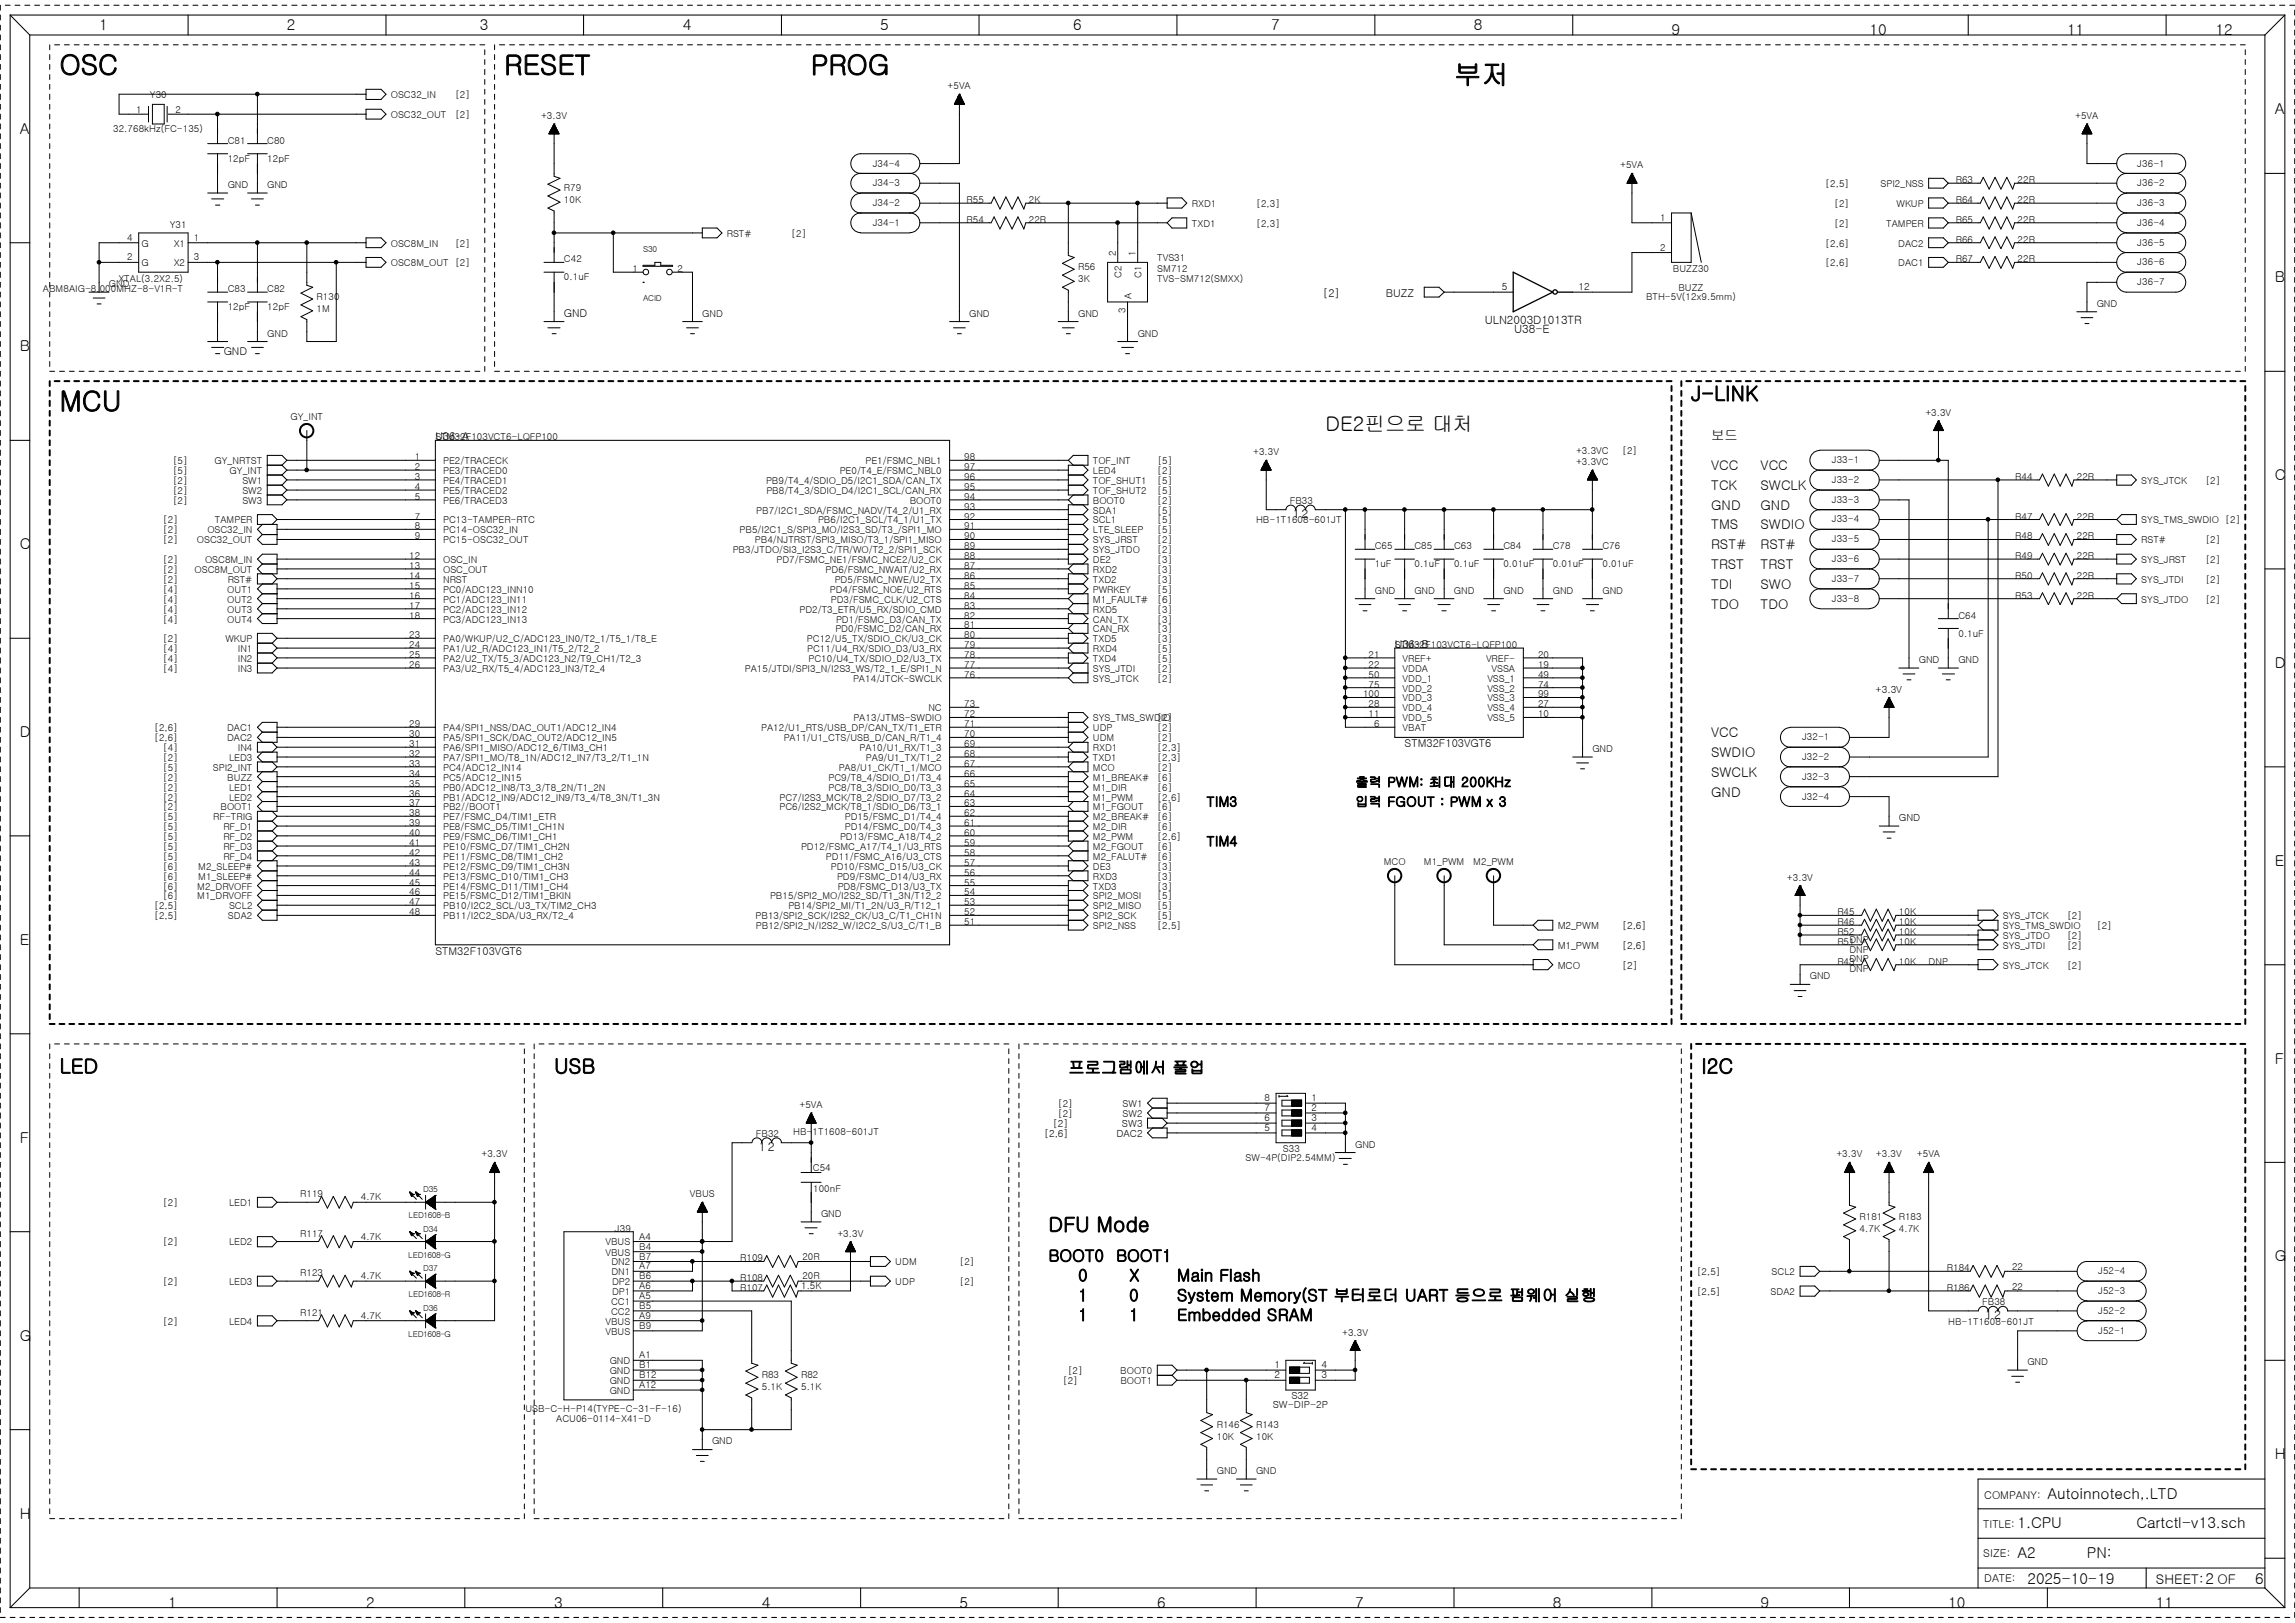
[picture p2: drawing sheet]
<svg xmlns="http://www.w3.org/2000/svg" width="297mm" height="210mm" viewBox="0 0 297 210" stroke-linecap="round" stroke-linejoin="round" font-family="sans-serif">
<defs><g id="words">
<g font-size="3.6">
<text x="7.7" y="9.7">OSC</text>
<text x="65.2" y="9.7">RESET</text>
<text x="104.9" y="9.7">PROG</text>
<text x="188.2" y="10.9">부저</text>
<text x="7.7" y="53.2">MCU</text>
</g>
<g font-size="2.6">
<text x="218.9" y="51.9">J-LINK</text>
<text x="171.5" y="55.7">DE2핀으로 대처</text>
<text x="7.7" y="138.9">LED</text>
<text x="71.7" y="138.9">USB</text>
<text x="220.2" y="138.9">I2C</text>
<text x="135.7" y="159.4">DFU Mode</text>
</g>
<g font-size="2.1">
<text x="138.3" y="138.9">프로그램에서 풀업</text>
<text x="135.7" y="163.2">BOOT0</text>
<text x="139.5" y="165.8">0</text>
<text x="144.4" y="163.2">BOOT1</text>
<text x="146.1" y="165.8">X</text>
<text x="152.3" y="165.8">Main Flash</text>
<text x="139.5" y="168.4">1</text>
<text x="139.5" y="170.9">1</text>
<text x="146.1" y="168.4">0</text>
<text x="146.1" y="170.9">1</text>
<text x="152.3" y="168.4">System Memory(ST 부터로더 UART 등으로 펌웨어 실행</text>
<text x="152.3" y="170.9">Embedded SRAM</text>
</g>
<g font-size="1.9">
<text x="12.8" y="3.9">1</text>
<text x="37.1" y="3.9">2</text>
<text x="62.1" y="3.9">3</text>
<text x="88.3" y="3.9">4</text>
<text x="113.9" y="3.9">5</text>
<text x="138.9" y="3.9">6</text>
<text x="164.5" y="3.9">7</text>
<text x="190.8" y="3.9">8</text>
<text x="216.3" y="4.5">9</text>
<text x="241.9" y="4.5">10</text>
<text x="267.5" y="4.5">11</text>
<text x="286.7" y="4.5">12</text>
<text x="2.6" y="17.3">A</text>
<text x="294.4" y="14.8">A</text>
<text x="294.4" y="36.5">B</text>
<text x="2.6" y="45.5">B</text>
<text x="294.4" y="62.1">C</text>
<text x="2.6" y="71.1">C</text>
<text x="294.4" y="86.4">D</text>
<text x="2.6" y="95.4">D</text>
<text x="294.4" y="112.1">E</text>
<text x="2.6" y="122.3">E</text>
<text x="294.4" y="137.6">F</text>
<text x="2.6" y="147.9">F</text>
<text x="294.4" y="163.2">G</text>
<text x="2.6" y="173.5">G</text>
<text x="294.4" y="188.8">H</text>
<text x="2.6" y="196.5">H</text>
<text x="261.1" y="197.8">1.CPU</text>
<text x="265" y="193.9">Autoinnotech,.LTD</text>
<text x="276.5" y="197.8">Cartctl-v13.sch</text>
<text x="261.1" y="201.6">A2</text>
<text x="270.1" y="201.6">PN:</text>
<text x="21.8" y="208">1</text>
<text x="47.4" y="208">2</text>
<text x="71.7" y="208">3</text>
<text x="98.6" y="208">4</text>
<text x="124.2" y="208">5</text>
<text x="149.8" y="208">6</text>
<text x="175.4" y="208">7</text>
<text x="201" y="208">8</text>
<text x="227.8" y="208">9</text>
<text x="252.1" y="208">10</text>
<text x="262.4" y="205">2025-10-19</text>
<text x="279" y="208">11</text>
<text x="291.8" y="205">6</text>
</g>
<g font-size="1.7">
<text x="221.4" y="57">보드</text>
<text x="221.4" y="60.8">VCC</text>
<text x="221.4" y="63.4">TCK</text>
<text x="221.4" y="66">GND</text>
<text x="227.8" y="63.4">SWCLK</text>
<text x="227.8" y="66">GND</text>
<text x="227.8" y="60.8">VCC</text>
<text x="221.4" y="68.5">TMS</text>
<text x="221.4" y="71.1">RST#</text>
<text x="227.8" y="68.5">SWDIO</text>
<text x="227.8" y="71.1">RST#</text>
<text x="221.4" y="73.6">TRST</text>
<text x="221.4" y="76.2">TDI</text>
<text x="227.8" y="73.6">TRST</text>
<text x="227.8" y="76.2">SWO</text>
<text x="221.4" y="78.8">TDO</text>
<text x="227.8" y="78.8">TDO</text>
<text x="221.4" y="95.4">VCC</text>
<text x="175.4" y="101.8">출력 PWM: 최대 200KHz</text>
<text x="221.4" y="98">SWDIO</text>
<text x="221.4" y="100.5">SWCLK</text>
<text x="156.2" y="104.4">TIM3</text>
<text x="175.4" y="104.4">입력 FGOUT : PWM x 3</text>
<text x="221.4" y="103.1">GND</text>
<text x="156.2" y="109.5">TIM4</text>
<text x="279" y="204.9">SHEET:2 OF</text>
</g>
<g font-size="1.6">
<text x="167.3" y="67">12</text>
<text x="98.2" y="148.9">12</text>
<text x="256.9" y="170.7">12</text>
</g>
<g font-size="1.5">
<text x="192.2" y="41.9">ULN2003D1013TR</text>
<text x="196" y="43.1">U38-E</text>
</g>
<g font-size="1.4">
<text x="73" y="41">GND</text>
<text x="171.2" y="38.4">[2]</text>
<text x="179.4" y="38.4">BUZZ</text>
<text x="29" y="45.9">GND</text>
<text x="56.3" y="57">U36-A</text>
<text x="180.5" y="83.9">U36-B</text>
<text x="181.8" y="96.7">STM32F103VGT6</text>
<text x="56.3" y="123.5">STM32F103VGT6</text>
<text x="256.7" y="197.8">TITLE:</text>
<text x="256.8" y="193.9">COMPANY:</text>
<text x="256.7" y="201.5">SIZE:</text>
<text x="256.8" y="204.7">DATE:</text>
</g>
<g font-size="1.3">
<text x="194.4" y="37.5">5</text>
<text x="204.3" y="37.5">12</text>
<text x="40.1" y="55.2" transform="rotate(-90 40.1 55.2)">1</text>
<text x="141.4" y="78">M1_FAULT#</text>
<text x="149.8" y="78">[6]</text>
<text x="242.7" y="89.6">+3.3V</text>
<text x="245.7" y="106.3">GND</text>
<text x="180.9" y="112.8" transform="rotate(-90 180.9 112.8)">1</text>
<text x="187.3" y="112.8" transform="rotate(-90 187.3 112.8)">1</text>
<text x="193.7" y="112.8" transform="rotate(-90 193.7 112.8)">1</text>
<text x="201.6" y="122.8">M1_PWM</text>
<text x="201.6" y="120.3">M2_PWM</text>
<text x="201.6" y="125.4">MCO</text>
<text x="209.9" y="122.8">[2,6]</text>
<text x="209.9" y="120.3">[2,6]</text>
<text x="209.9" y="125.4">[2]</text>
<text x="135.1" y="147.2">[2,6]</text>
<text x="136.3" y="145.9">[2]</text>
<text x="144.5" y="147.2">DAC2</text>
<text x="145.2" y="145.9">SW3</text>
<text x="164.9" y="177">1</text>
<text x="164.9" y="178.4">2</text>
<text x="171" y="178.4">3</text>
<text x="171" y="177">4</text>
<text x="164.7" y="182.2">SW-DIP-2P</text>
<text x="167.1" y="181">S32</text>
</g>
<g font-size="1.2">
<text x="122.6" y="11.6">+5VA</text>
<text x="14.6" y="17.1">32.768kHz(FC-135)</text>
<text x="17.6" y="14.6">1</text>
<text x="19.4" y="12.7">Y30</text>
<text x="22.7" y="14.6">2</text>
<text x="50.6" y="12.7">OSC32_IN</text>
<text x="50.6" y="15.3">OSC32_OUT</text>
<text x="58.9" y="12.7">[2]</text>
<text x="58.9" y="15.3">[2]</text>
<text x="70" y="15.4">+3.3V</text>
<text x="268.6" y="15.4">+5VA</text>
<text x="29.5" y="18.6">C81</text>
<text x="29.5" y="21">12pF</text>
<text x="34.6" y="18.6">C80</text>
<text x="34.6" y="21">12pF</text>
<text x="112.9" y="21.5">J34-4</text>
<text x="209.7" y="21.8">+5VA</text>
<text x="253.1" y="23.7">R63</text>
<text x="261.1" y="23.7">22R</text>
<text x="276.6" y="21.5">J36-1</text>
<text x="22" y="29.5">Y31</text>
<text x="29.5" y="24.3">GND</text>
<text x="34.6" y="24.3">GND</text>
<text x="73" y="24.7">R79</text>
<text x="73" y="26.3">10K</text>
<text x="112.9" y="29.3">J34-1</text>
<text x="112.9" y="26.7">J34-2</text>
<text x="112.9" y="24.1">J34-3</text>
<text x="125.1" y="26.3">R55</text>
<text x="125.1" y="28.8">R54</text>
<text x="133.1" y="26.3">2K</text>
<text x="133.1" y="28.8">22R</text>
<text x="154.3" y="26.8">RXD1</text>
<text x="154.3" y="29.3">TXD1</text>
<text x="162.6" y="26.8">[2,3]</text>
<text x="162.6" y="29.3">[2,3]</text>
<text x="214.8" y="28.6">1</text>
<text x="236.2" y="24.2">[2,5]</text>
<text x="237.4" y="26.8">[2]</text>
<text x="237.4" y="29.3">[2]</text>
<text x="243.4" y="24.2">SPI2_NSS</text>
<text x="244.1" y="29.3">TAMPER</text>
<text x="245.5" y="26.8">WKUP</text>
<text x="253.1" y="26.3">R64</text>
<text x="253.1" y="28.8">R65</text>
<text x="261.1" y="26.3">22R</text>
<text x="261.1" y="28.8">22R</text>
<text x="276.6" y="24.1">J36-2</text>
<text x="276.6" y="26.7">J36-3</text>
<text x="276.6" y="29.3">J36-4</text>
<text x="16.5" y="33.7">2</text>
<text x="16.5" y="31.2">4</text>
<text x="18.3" y="34.5">G</text>
<text x="18.3" y="31.9">G</text>
<text x="22.5" y="31.9">X1</text>
<text x="22.5" y="34.5">X2</text>
<text x="25.1" y="31.2">1</text>
<text x="25.1" y="33.7">3</text>
<text x="50.6" y="31.9">OSC8M_IN</text>
<text x="50.6" y="34.5">OSC8M_OUT [2]</text>
<text x="58.9" y="31.9">[2]</text>
<text x="73" y="34">C42</text>
<text x="81.9" y="35.2">1</text>
<text x="87.7" y="35.2">2</text>
<text x="94.1" y="30.6">RST#</text>
<text x="102.4" y="30.6">[2]</text>
<text x="139.5" y="35">R56</text>
<text x="144.4" y="33.2" transform="rotate(-90 144.4 33.2)">2</text>
<text x="145.2" y="35.9" transform="rotate(-90 145.2 35.9)">C2</text>
<text x="146.9" y="33.2" transform="rotate(-90 146.9 33.2)">1</text>
<text x="147.7" y="35.9" transform="rotate(-90 147.7 35.9)">C1</text>
<text x="149.8" y="33.7">TVS31</text>
<text x="149.8" y="35.2">SM712</text>
<text x="214.8" y="32.4">2</text>
<text x="216.5" y="35.2">BUZZ30</text>
<text x="236.2" y="31.9">[2,6]</text>
<text x="236.2" y="34.5">[2,6]</text>
<text x="245.7" y="31.9">DAC2</text>
<text x="245.7" y="34.5">DAC1</text>
<text x="253.1" y="31.4">R66</text>
<text x="253.1" y="34">R67</text>
<text x="261.1" y="31.4">22R</text>
<text x="261.1" y="34">22R</text>
<text x="276.6" y="31.8">J36-5</text>
<text x="276.6" y="34.3">J36-6</text>
<text x="5.5" y="37.8">ABM8AIG-8.000MHZ-8-V1R-T</text>
<text x="14.1" y="37.2">GND</text>
<text x="15.3" y="36.5">XTAL(3.2X2.5)</text>
<text x="29.5" y="37.8">C83</text>
<text x="29.5" y="40.1">12pF</text>
<text x="34.6" y="37.8">C82</text>
<text x="34.6" y="40.1">12pF</text>
<text x="41" y="38.8">R130</text>
<text x="41" y="40.4">1M</text>
<text x="73" y="36.3">0.1uF</text>
<text x="90.9" y="41">GND</text>
<text x="125.4" y="41">GND</text>
<text x="139.5" y="36.5">3K</text>
<text x="139.5" y="41">GND</text>
<text x="145.7" y="40.6" transform="rotate(-90 145.7 40.6)">3</text>
<text x="146.4" y="38.7" transform="rotate(-90 146.4 38.7)">A</text>
<text x="149.8" y="36.5">TVS-SM712(SMXX)</text>
<text x="213" y="38.9">BTH-5V(12x9.5mm)</text>
<text x="217.2" y="37.6">BUZZ</text>
<text x="271.4" y="39.7">GND</text>
<text x="276.6" y="36.9">J36-7</text>
<text x="34.6" y="43.6">GND</text>
<text x="147.2" y="43.6">GND</text>
<text x="249.2" y="53.8">+3.3V</text>
<text x="37.6" y="54.3">GY_INT</text>
<text x="53.7" y="59.6">1</text>
<text x="56.3" y="57">STM32F103VCT6-LQFP100</text>
<text x="124.8" y="59.6">98</text>
<text x="162.2" y="58.9">+3.3V</text>
<text x="204" y="58.8">+3.3VC</text>
<text x="209.9" y="58.8">[2]</text>
<text x="237.1" y="59.9">J33-1</text>
<text x="22.4" y="62.6">[2]</text>
<text x="22.4" y="63.9">[2]</text>
<text x="22.4" y="65.2">[2]</text>
<text x="22.4" y="61.3">[5]</text>
<text x="22.4" y="60.1">[5]</text>
<text x="27.8" y="60.1">GY_NRTST</text>
<text x="29.7" y="61.3">GY_INT</text>
<text x="31.4" y="62.6">SW1</text>
<text x="31.4" y="63.9">SW2</text>
<text x="31.4" y="65.2">SW3</text>
<text x="53.7" y="60.8">2</text>
<text x="53.7" y="62.1">3</text>
<text x="53.7" y="63.4">4</text>
<text x="53.7" y="64.7">5</text>
<text x="57.4" y="60.1">PE2/TRACECK</text>
<text x="57.4" y="61.3">PE3/TRACED0</text>
<text x="57.4" y="62.6">PE4/TRACED1</text>
<text x="57.4" y="63.9">PE5/TRACED2</text>
<text x="57.4" y="65.2">PE6/TRACED3</text>
<text x="99.1" y="62.6">PB9/T4_4/SDIO_D5/I2C1_SDA/CAN_TX</text>
<text x="99.2" y="63.9">PB8/T4_3/SDIO_D4/I2C1_SCL/CAN_RX</text>
<text x="108.7" y="61.3">PE0/T4_E/FSMC_NBL0</text>
<text x="112" y="60.1">PE1/FSMC_NBL1</text>
<text x="117.7" y="65.2">BOOT0</text>
<text x="124.8" y="66">93</text>
<text x="124.8" y="64.7">94</text>
<text x="124.8" y="63.4">95</text>
<text x="124.8" y="62.1">96</text>
<text x="124.8" y="60.8">97</text>
<text x="141.4" y="61.3">LED4</text>
<text x="141.4" y="63.9">TOF_SHUT2</text>
<text x="141.4" y="65.2">BOOT0</text>
<text x="141.4" y="60.1">TOF_INT</text>
<text x="141.4" y="62.6">TOF_SHUT1</text>
<text x="149.8" y="61.3">[2]</text>
<text x="149.8" y="63.9">[5]</text>
<text x="149.8" y="65.2">[2]</text>
<text x="149.8" y="62.6">[5]</text>
<text x="149.8" y="60.1">[5]</text>
<text x="166.9" y="65.2">FB33</text>
<text x="204" y="60.2">+3.3VC</text>
<text x="237.1" y="62.5">J33-2</text>
<text x="237.1" y="65.1">J33-3</text>
<text x="260.8" y="62.1">R44</text>
<text x="268.8" y="62.1">22R</text>
<text x="277.1" y="62.6">SYS_JTCK</text>
<text x="285.4" y="62.6">[2]</text>
<text x="21.1" y="69">[2]</text>
<text x="21.1" y="70.3">[2]</text>
<text x="21.1" y="67.7">[2]</text>
<text x="25.5" y="70.3">OSC32_OUT</text>
<text x="26.8" y="69">OSC32_IN</text>
<text x="27.8" y="67.7">TAMPER</text>
<text x="53.7" y="67.2">7</text>
<text x="53.7" y="68.5">8</text>
<text x="53.7" y="69.8">9</text>
<text x="57.4" y="67.7">PC13-TAMPER-RTC</text>
<text x="57.4" y="69">PC14-OSC32_IN</text>
<text x="57.4" y="70.3">PC15-OSC32_OUT</text>
<text x="94.8" y="71.6">PB3/JTDO/SI3_I2S3_C/TR/WO/T2_2/SPI1_SCK</text>
<text x="95.7" y="69">PB5/I2C1_S/SPI3_MO/I2S3_SD/T3_/SPI1_MO</text>
<text x="97.7" y="70.3">PB4/NJTRST/SPI3_MISO/T3_1/SPI1_MISO</text>
<text x="97.9" y="66.5">PB7/I2C1_SDA/FSMC_NADV/T4_2/U1_RX</text>
<text x="105.9" y="67.7">PB6/I2C1_SCL/T4_1/U1_TX</text>
<text x="124.8" y="71.1">89</text>
<text x="124.8" y="69.8">90</text>
<text x="124.8" y="68.5">91</text>
<text x="124.8" y="67.2">92</text>
<text x="141.4" y="67.7">SCL1</text>
<text x="141.4" y="66.5">SDA1</text>
<text x="141.4" y="70.3">SYS_JRST</text>
<text x="141.4" y="71.6">SYS_JTDO</text>
<text x="141.4" y="69">LTE_SLEEP</text>
<text x="149.8" y="67.7">[5]</text>
<text x="149.8" y="66.5">[5]</text>
<text x="149.8" y="70.3">[2]</text>
<text x="149.8" y="71.6">[2]</text>
<text x="149.8" y="69">[5]</text>
<text x="162.6" y="67.7">HB-1T1608-601JT</text>
<text x="177.9" y="71.1">C65</text>
<text x="183" y="71.1">C85</text>
<text x="188.2" y="71.1">C63</text>
<text x="194.6" y="71.1">C84</text>
<text x="201" y="71.1">C78</text>
<text x="207.4" y="71.1">C76</text>
<text x="237.1" y="67.6">J33-4</text>
<text x="237.1" y="70.2">J33-5</text>
<text x="260.8" y="67.2">R47</text>
<text x="260.8" y="69.8">R48</text>
<text x="268.8" y="67.2">22R</text>
<text x="268.8" y="69.8">22R</text>
<text x="277.1" y="70.3">RST#</text>
<text x="277.1" y="67.7">SYS_TMS_SWDIO [2]</text>
<text x="285.4" y="70.3">[2]</text>
<text x="21.1" y="75.4">[2]</text>
<text x="21.1" y="76.7">[4]</text>
<text x="21.1" y="78">[4]</text>
<text x="21.1" y="72.9">[2]</text>
<text x="21.1" y="74.1">[2]</text>
<text x="25.2" y="74.1">OSC8M_OUT</text>
<text x="26.5" y="72.9">OSC8M_IN</text>
<text x="29.4" y="76.7">OUT1</text>
<text x="29.4" y="78">OUT2</text>
<text x="29.5" y="75.4">RST#</text>
<text x="53" y="72.3">12</text>
<text x="53" y="73.6">13</text>
<text x="53" y="74.9">14</text>
<text x="53" y="76.2">15</text>
<text x="53" y="77.5">16</text>
<text x="57.4" y="72.9">OSC_IN</text>
<text x="57.4" y="74.1">OSC_OUT</text>
<text x="57.4" y="75.4">NRST</text>
<text x="57.4" y="76.7">PC0/ADC123_INN10</text>
<text x="57.4" y="78">PC1/ADC123_IN11</text>
<text x="100.5" y="72.9">PD7/FSMC_NE1/FSMC_NCE2/U2_CK</text>
<text x="106.8" y="74.1">PD6/FSMC_NWAIT/U2_RX</text>
<text x="107.4" y="76.7">PD4/FSMC_NOE/U2_RTS</text>
<text x="107.5" y="78">PD3/FSMC_CLK/U2_CTS</text>
<text x="108" y="75.4">PD5/FSMC_NWE/U2_TX</text>
<text x="124.8" y="77.5">84</text>
<text x="124.8" y="76.2">85</text>
<text x="124.8" y="74.9">86</text>
<text x="124.8" y="73.6">87</text>
<text x="124.8" y="72.3">88</text>
<text x="141.4" y="75.4">TXD2</text>
<text x="141.4" y="74.1">RXD2</text>
<text x="141.4" y="72.9">DE2</text>
<text x="141.4" y="76.7">PWRKEY</text>
<text x="149.8" y="75.4">[3]</text>
<text x="149.8" y="74.1">[3]</text>
<text x="149.8" y="72.9">[3]</text>
<text x="149.8" y="76.7">[5]</text>
<text x="177.9" y="73.4">1uF</text>
<text x="177.9" y="76.8">GND</text>
<text x="183" y="73.4">0.1uF</text>
<text x="183" y="76.8">GND</text>
<text x="188.2" y="76.8">GND</text>
<text x="188.2" y="73.4">0.1uF</text>
<text x="194.6" y="73.4">0.01uF</text>
<text x="194.6" y="76.8">GND</text>
<text x="201" y="73.4">0.01uF</text>
<text x="201" y="76.8">GND</text>
<text x="207.4" y="73.4">0.01uF</text>
<text x="207.4" y="76.8">GND</text>
<text x="237.1" y="72.7">J33-6</text>
<text x="237.1" y="75.3">J33-7</text>
<text x="237.1" y="77.9">J33-8</text>
<text x="260.8" y="72.3">R49</text>
<text x="260.8" y="74.9">R50</text>
<text x="260.8" y="77.5">R53</text>
<text x="268.8" y="72.3">22R</text>
<text x="268.8" y="74.9">22R</text>
<text x="268.8" y="77.5">22R</text>
<text x="277.1" y="72.9">SYS_JRST</text>
<text x="277.1" y="75.4">SYS_JTDI</text>
<text x="277.1" y="78">SYS_JTDO</text>
<text x="285.4" y="72.9">[2]</text>
<text x="285.4" y="75.4">[2]</text>
<text x="285.4" y="78">[2]</text>
<text x="21.1" y="80.6">[4]</text>
<text x="21.1" y="79.3">[4]</text>
<text x="21.1" y="83.1">[2]</text>
<text x="29.2" y="83.1">WKUP</text>
<text x="29.4" y="80.6">OUT4</text>
<text x="29.4" y="79.3">OUT3</text>
<text x="53" y="78.8">17</text>
<text x="53" y="80.1">18</text>
<text x="53" y="82.6">23</text>
<text x="53" y="83.9">24</text>
<text x="57.4" y="79.3">PC2/ADC123_IN12</text>
<text x="57.4" y="80.6">PC3/ADC123_IN13</text>
<text x="57.4" y="83.1">PA0/WKUP/U2_C/ADC123_IN0/T2_1/T5_1/T8_E</text>
<text x="103.5" y="79.3">PD2/T3_ETR/U5_RX/SDIO_CMD</text>
<text x="104.4" y="83.1">PC12/U5_TX/SDIO_CK/U3_CK</text>
<text x="108.1" y="81.8">PD0/FSMC_D2/CAN_RX</text>
<text x="108.2" y="80.6">PD1/FSMC_D3/CAN_TX</text>
<text x="124.8" y="83.9">79</text>
<text x="124.8" y="82.6">80</text>
<text x="124.8" y="81.3">81</text>
<text x="124.8" y="80.1">82</text>
<text x="124.8" y="78.8">83</text>
<text x="141.4" y="80.6">CAN_TX</text>
<text x="141.4" y="81.8">CAN_RX</text>
<text x="141.4" y="83.1">TXD5</text>
<text x="141.4" y="79.3">RXD5</text>
<text x="149.8" y="80.6">[3]</text>
<text x="149.8" y="81.8">[3]</text>
<text x="149.8" y="83.1">[3]</text>
<text x="149.8" y="79.3">[3]</text>
<text x="180.5" y="83.9">STM32F103VCT6-LQFP100</text>
<text x="253.4" y="80.1">C64</text>
<text x="253.4" y="82.4">0.1uF</text>
<text x="21.1" y="84.4">[4]</text>
<text x="21.1" y="85.6">[4]</text>
<text x="21.1" y="87">[4]</text>
<text x="30.8" y="84.4">IN1</text>
<text x="30.8" y="85.6">IN2</text>
<text x="30.8" y="87">IN3</text>
<text x="53" y="85.1">25</text>
<text x="53" y="86.4">26</text>
<text x="57.4" y="84.4">PA1/U2_R/ADC123_IN1/T5_2/T2_2</text>
<text x="57.4" y="85.6">PA2/U2_TX/T5_3/ADC123_N2/T9_CH1/T2_3</text>
<text x="57.4" y="87">PA3/U2_RX/T5_4/ADC123_IN3/T2_4</text>
<text x="96.4" y="87">PA15/JTDI/SPI3_N/I2S3_WS/T2_1_E/SPI1_N</text>
<text x="104.5" y="84.4">PC11/U4_RX/SDIO_D3/U3_RX</text>
<text x="104.6" y="85.6">PC10/U4_TX/SDIO_D2/U3_TX</text>
<text x="110.4" y="88.2">PA14/JTCK-SWCLK</text>
<text x="124.8" y="87.7">76</text>
<text x="124.8" y="86.4">77</text>
<text x="124.8" y="85.1">78</text>
<text x="141.4" y="84.4">RXD4</text>
<text x="141.4" y="85.6">TXD4</text>
<text x="141.4" y="87">SYS_JTDI</text>
<text x="141.4" y="88.2">SYS_JTCK</text>
<text x="149.8" y="84.4">[5]</text>
<text x="149.8" y="85.6">[5]</text>
<text x="149.8" y="87">[2]</text>
<text x="149.8" y="88.2">[2]</text>
<text x="177.1" y="85.1">21</text>
<text x="177.1" y="86.4">22</text>
<text x="177.1" y="87.7">50</text>
<text x="177.1" y="89">75</text>
<text x="181.5" y="85.6">VREF+</text>
<text x="181.5" y="87">VDDA</text>
<text x="181.5" y="88.2">VDD_1</text>
<text x="181.5" y="89.5">VDD_2</text>
<text x="192.3" y="85.6">VREF-</text>
<text x="192.5" y="88.2">VSS_1</text>
<text x="192.5" y="89.5">VSS_2</text>
<text x="193" y="87">VSSA</text>
<text x="199.1" y="86.4">19</text>
<text x="199.1" y="85.1">20</text>
<text x="199.1" y="87.7">49</text>
<text x="199.1" y="89">74</text>
<text x="248.3" y="85.8">GND</text>
<text x="253.4" y="85.8">GND</text>
<text x="19.9" y="94.6">[2,6]</text>
<text x="19.9" y="95.9">[2,6]</text>
<text x="29.4" y="94.6">DAC1</text>
<text x="29.4" y="95.9">DAC2</text>
<text x="53" y="94.1">29</text>
<text x="53" y="95.4">30</text>
<text x="57.4" y="94.6">PA4/SPI1_NSS/DAC_OUT1/ADC12_IN4</text>
<text x="57.4" y="95.9">PA5/SPI1_SCK/DAC_OUT2/ADC12_IN5</text>
<text x="98.5" y="94.6">PA12/U1_RTS/USB_DP/CAN_TX/T1_ETR</text>
<text x="101.4" y="95.9">PA11/U1_CTS/USB_D/CAN_R/T1_4</text>
<text x="110.4" y="93.3">PA13/JTMS-SWDIO</text>
<text x="120.1" y="92">NC</text>
<text x="124.8" y="95.4">70</text>
<text x="124.8" y="94.1">71</text>
<text x="124.8" y="92.8">72</text>
<text x="124.8" y="91.5">73</text>
<text x="141.4" y="93.3">SYS_TMS_SWDIO</text>
<text x="141.4" y="94.6">UDP</text>
<text x="141.4" y="95.9">UDM</text>
<text x="149.8" y="93.3">[2]</text>
<text x="149.8" y="94.6">[2]</text>
<text x="149.8" y="95.9">[2]</text>
<text x="176.4" y="90.3">100</text>
<text x="177.1" y="92.8">11</text>
<text x="177.1" y="91.5">28</text>
<text x="177.8" y="94.1">6</text>
<text x="181.5" y="94.6">VBAT</text>
<text x="181.5" y="93.3">VDD_5</text>
<text x="181.5" y="92">VDD_4</text>
<text x="181.5" y="90.8">VDD_3</text>
<text x="192.5" y="93.3">VSS_5</text>
<text x="192.5" y="92">VSS_4</text>
<text x="192.5" y="90.8">VSS_3</text>
<text x="199.1" y="92.8">10</text>
<text x="199.1" y="91.5">27</text>
<text x="199.1" y="90.3">99</text>
<text x="233.2" y="95.8">J32-1</text>
<text x="21.1" y="101">[2]</text>
<text x="21.1" y="99.7">[5]</text>
<text x="21.1" y="97.2">[4]</text>
<text x="21.1" y="98.5">[2]</text>
<text x="27.6" y="99.7">SPI2_INT</text>
<text x="29.4" y="101">BUZZ</text>
<text x="29.6" y="98.5">LED3</text>
<text x="30.8" y="97.2">IN4</text>
<text x="53" y="96.7">31</text>
<text x="53" y="98">32</text>
<text x="53" y="99.2">33</text>
<text x="53" y="100.5">34</text>
<text x="53" y="101.8">35</text>
<text x="57.4" y="97.2">PA6/SPI1_MISO/ADC12_6/TIM3_CH1</text>
<text x="57.4" y="98.5">PA7/SPI1_MO/T8_1N/ADC12_IN7/T3_2/T1_1N</text>
<text x="57.4" y="99.7">PC4/ADC12_IN14</text>
<text x="57.4" y="101">PC5/ADC12_IN15</text>
<text x="107.2" y="101">PC9/T8_4/SDIO_D1/T3_4</text>
<text x="108.5" y="99.7">PA8/U1_CK/T1_1/MCO</text>
<text x="111.3" y="97.2">PA10/U1_RX/T1_3</text>
<text x="112.1" y="98.5">PA9/U1_TX/T1_2</text>
<text x="124.8" y="101.8">65</text>
<text x="124.8" y="100.5">66</text>
<text x="124.8" y="99.2">67</text>
<text x="124.8" y="98">68</text>
<text x="124.8" y="96.7">69</text>
<text x="141.4" y="101">M1_BREAK#</text>
<text x="141.4" y="99.7">MCO</text>
<text x="141.4" y="98.5">TXD1</text>
<text x="141.4" y="97.2">RXD1</text>
<text x="149.8" y="101">[6]</text>
<text x="149.8" y="99.7">[2]</text>
<text x="149.8" y="98.5">[2,3]</text>
<text x="149.8" y="97.2">[2,3]</text>
<text x="206.1" y="97.3">GND</text>
<text x="233.2" y="98.3">J32-2</text>
<text x="233.2" y="100.9">J32-3</text>
<text x="21.1" y="107.4">[5]</text>
<text x="21.1" y="106.1">[5]</text>
<text x="21.1" y="102.3">[2]</text>
<text x="21.1" y="103.6">[2]</text>
<text x="21.1" y="104.9">[2]</text>
<text x="27.6" y="106.1">RF-TRIG</text>
<text x="28.5" y="104.9">BOOT1</text>
<text x="28.9" y="107.4">RF_D1</text>
<text x="29.6" y="102.3">LED1</text>
<text x="29.6" y="103.6">LED2</text>
<text x="53" y="103.1">36</text>
<text x="53" y="104.4">37</text>
<text x="53" y="105.6">38</text>
<text x="53" y="106.9">39</text>
<text x="57.4" y="102.3">PB0/ADC12_IN8/T3_3/T8_2N/T1_2N</text>
<text x="57.4" y="103.6">PB1/ADC12_IN9/ADC12_IN9/T3_4/T8_3N/T1_3N</text>
<text x="57.4" y="104.9">PB2//BOOT1</text>
<text x="57.4" y="106.1">PE7/FSMC_D4/TIM1_ETR</text>
<text x="57.4" y="107.4">PE8/FSMC_D5/TIM1_CH1N</text>
<text x="100.9" y="104.9">PC6/I2S2_MCK/T8_1/SDIO_D6/T3_1</text>
<text x="100.9" y="103.6">PC7/I2S3_MCK/T8_2/SDIO_D7/T3_2</text>
<text x="107.2" y="102.3">PC8/T8_3/SDIO_D0/T3_3</text>
<text x="109.3" y="107.4">PD14/FSMC_D0/T4_3</text>
<text x="109.3" y="106.1">PD15/FSMC_D1/T4_4</text>
<text x="124.8" y="106.9">61</text>
<text x="124.8" y="105.6">62</text>
<text x="124.8" y="104.4">63</text>
<text x="124.8" y="103.1">64</text>
<text x="141.4" y="104.9">M1_FGOUT</text>
<text x="141.4" y="107.4">M2_DIR</text>
<text x="141.4" y="106.1">M2_BREAK#</text>
<text x="141.4" y="103.6">M1_PWM</text>
<text x="141.4" y="102.3">M1_DIR</text>
<text x="149.8" y="104.9">[6]</text>
<text x="149.8" y="107.4">[6]</text>
<text x="149.8" y="106.1">[6]</text>
<text x="149.8" y="103.6">[2,6]</text>
<text x="149.8" y="102.3">[6]</text>
<text x="233.2" y="103.5">J32-4</text>
<text x="21.1" y="113.8">[6]</text>
<text x="21.1" y="112.6">[6]</text>
<text x="21.1" y="111.3">[5]</text>
<text x="21.1" y="110">[5]</text>
<text x="21.1" y="108.7">[5]</text>
<text x="25.6" y="113.8">M1_SLEEP#</text>
<text x="25.6" y="112.6">M2_SLEEP#</text>
<text x="28.9" y="111.3">RF_D4</text>
<text x="28.9" y="110">RF_D3</text>
<text x="28.9" y="108.7">RF_D2</text>
<text x="53" y="108.2">40</text>
<text x="53" y="109.5">41</text>
<text x="53" y="110.7">42</text>
<text x="53" y="112.1">43</text>
<text x="53" y="113.3">44</text>
<text x="57.4" y="108.7">PE9/FSMC_D6/TIM1_CH1</text>
<text x="57.4" y="110">PE10/FSMC_D7/TIM1_CH2N</text>
<text x="57.4" y="111.3">PE11/FSMC_D8/TIM1_CH2</text>
<text x="57.4" y="112.6">PE12/FSMC_D9/TIM1_CH3N</text>
<text x="57.4" y="113.8">PE13/FSMC_D10/TIM1_CH3</text>
<text x="103.7" y="110">PD12/FSMC_A17/T4_1/U3_RTS</text>
<text x="106.9" y="111.3">PD11/FSMC_A16/U3_CTS</text>
<text x="107.5" y="112.6">PD10/FSMC_D15/U3_CK</text>
<text x="108.3" y="113.8">PD9/FSMC_D14/U3_RX</text>
<text x="108.7" y="108.7">PD13/FSMC_A18/T4_2</text>
<text x="124.8" y="113.3">56</text>
<text x="124.8" y="112.1">57</text>
<text x="124.8" y="110.7">58</text>
<text x="124.8" y="109.5">59</text>
<text x="124.8" y="108.2">60</text>
<text x="141.4" y="113.8">RXD3</text>
<text x="141.4" y="112.6">DE3</text>
<text x="141.4" y="110">M2_FGOUT</text>
<text x="141.4" y="108.7">M2_PWM</text>
<text x="141.4" y="111.3">M2_FALUT#</text>
<text x="149.8" y="113.8">[3]</text>
<text x="149.8" y="112.6">[3]</text>
<text x="149.8" y="110">[6]</text>
<text x="149.8" y="108.7">[2,6]</text>
<text x="149.8" y="111.3">[6]</text>
<text x="179.1" y="111.9">MCO</text>
<text x="184.3" y="111.9">M1_PWM</text>
<text x="190.7" y="111.9">M2_PWM</text>
<text x="231.3" y="114">+3.3V</text>
<text x="19.9" y="119">[2,5]</text>
<text x="19.9" y="117.6">[2,5]</text>
<text x="21.1" y="116.4">[6]</text>
<text x="21.1" y="115.1">[6]</text>
<text x="25.5" y="116.4">M1_DRVOFF</text>
<text x="25.5" y="115.1">M2_DRVOFF</text>
<text x="29.5" y="119">SDA2</text>
<text x="29.6" y="117.6">SCL2</text>
<text x="53" y="114.6">45</text>
<text x="53" y="115.9">46</text>
<text x="53" y="117.1">47</text>
<text x="53" y="118.4">48</text>
<text x="57.4" y="115.1">PE14/FSMC_D11/TIM1_CH4</text>
<text x="57.4" y="116.4">PE15/FSMC_D12/TIM1_BKIN</text>
<text x="57.4" y="117.6">PB10/I2C2_SCL/U3_TX/TIM2_CH3</text>
<text x="57.4" y="119">PB11/I2C2_SDA/U3_RX/T2_4</text>
<text x="97.8" y="119">PB13/SPI2_SCK/I2S2_CK/U3_C/T1_CH1N</text>
<text x="99.7" y="116.4">PB15/SPI2_MO/I2S2_SD/T1_3N/T12_2</text>
<text x="102" y="117.6">PB14/SPI2_MI/T1_2N/U3_R/T12_1</text>
<text x="108.4" y="115.1">PD8/FSMC_D13/U3_TX</text>
<text x="124.8" y="119.7">51</text>
<text x="124.8" y="118.4">52</text>
<text x="124.8" y="117.1">53</text>
<text x="124.8" y="115.9">54</text>
<text x="124.8" y="114.6">55</text>
<text x="141.4" y="115.1">TXD3</text>
<text x="141.4" y="119">SPI2_SCK</text>
<text x="141.4" y="117.6">SPI2_MISO</text>
<text x="141.4" y="116.4">SPI2_MOSI</text>
<text x="149.8" y="115.1">[3]</text>
<text x="149.8" y="119">[5]</text>
<text x="149.8" y="117.6">[5]</text>
<text x="149.8" y="116.4">[5]</text>
<text x="237.8" y="118.4">R45</text>
<text x="237.8" y="119.7">R46</text>
<text x="245.7" y="118.4">10K</text>
<text x="245.7" y="119.7">10K</text>
<text x="259.2" y="119">SYS_JTCK</text>
<text x="267.5" y="119">[2]</text>
<text x="97.8" y="120.2">PB12/SPI2_N/I2S2_W/I2C2_S/U3_C/T1_B</text>
<text x="141.4" y="120.2">SPI2_NSS</text>
<text x="149.8" y="120.2">[2,5]</text>
<text x="237.8" y="121">R52</text>
<text x="237.8" y="122.3">R51</text>
<text x="237.8" y="124.8">R43</text>
<text x="239.4" y="122">DNP</text>
<text x="239.4" y="123.3">DNP</text>
<text x="239.4" y="124.5">DNP</text>
<text x="239.4" y="125.8">DNP</text>
<text x="245.7" y="121">10K</text>
<text x="245.7" y="122.3">10K</text>
<text x="245.7" y="124.8">10K</text>
<text x="249.6" y="124.8">DNP</text>
<text x="259.2" y="120.2">SYS_TMS_SWDIO</text>
<text x="259.2" y="125.3">SYS_JTCK</text>
<text x="259.2" y="121.5">SYS_JTDO</text>
<text x="259.2" y="122.8">SYS_JTDI</text>
<text x="267.5" y="125.3">[2]</text>
<text x="267.5" y="121.5">[2]</text>
<text x="267.5" y="122.8">[2]</text>
<text x="271.4" y="120.2">[2]</text>
<text x="234.2" y="126.7">GND</text>
<text x="103.5" y="143.4">+5VA</text>
<text x="136.9" y="143.3">[2]</text>
<text x="145.3" y="143.3">SW1</text>
<text x="163.7" y="143.8">7</text>
<text x="163.7" y="142.5">8</text>
<text x="169.7" y="142.5">1</text>
<text x="169.7" y="143.8">2</text>
<text x="62.3" y="149.8">+3.3V</text>
<text x="97.8" y="147.1">FB32</text>
<text x="102.7" y="146.9">HB-1T1608-601JT</text>
<text x="136.9" y="144.5">[2]</text>
<text x="145.3" y="144.5">SW2</text>
<text x="163.7" y="146.3">5</text>
<text x="163.7" y="145.1">6</text>
<text x="166" y="149">S33</text>
<text x="169.7" y="145.1">3</text>
<text x="169.7" y="146.3">4</text>
<text x="175.4" y="148.5">GND</text>
<text x="237.7" y="149.8">+3.3V</text>
<text x="242.8" y="149.8">+3.3V</text>
<text x="248.1" y="149.8">+5VA</text>
<text x="38.9" y="154.9">R119</text>
<text x="46.7" y="155.3">4.7K</text>
<text x="89.3" y="154.9">VBUS</text>
<text x="105.2" y="151.5">C54</text>
<text x="105.2" y="154.3">100nF</text>
<text x="161.2" y="150.2">SW-4P(DIP2.54MM)</text>
<text x="21.1" y="156.1">[2]</text>
<text x="21.1" y="161.2">[2]</text>
<text x="29.6" y="156.1">LED1</text>
<text x="29.6" y="161.2">LED2</text>
<text x="38.9" y="160">R117</text>
<text x="46.7" y="160.4">4.7K</text>
<text x="78.4" y="161.2">VBUS</text>
<text x="79.6" y="159.4">J39</text>
<text x="82.7" y="160.4">A4</text>
<text x="82.7" y="161.7">B4</text>
<text x="106.3" y="157.5">GND</text>
<text x="108.4" y="160">+3.3V</text>
<text x="240.7" y="157.9">R181</text>
<text x="240.7" y="159.4">4.7K</text>
<text x="245.7" y="157.9">R183</text>
<text x="245.7" y="159.4">4.7K</text>
<text x="21.1" y="166.3">[2]</text>
<text x="29.6" y="166.3">LED3</text>
<text x="38.9" y="165.1">R123</text>
<text x="46.7" y="165.6">4.7K</text>
<text x="78.4" y="162.5">VBUS</text>
<text x="79.1" y="163.7">DN2</text>
<text x="79.1" y="165">DN1</text>
<text x="79.2" y="166.3">DP2</text>
<text x="79.2" y="167.6">DP1</text>
<text x="82.7" y="163">B7</text>
<text x="82.7" y="164.3">A7</text>
<text x="82.7" y="165.5">B6</text>
<text x="82.7" y="166.8">A6</text>
<text x="95.8" y="163.2">R109</text>
<text x="95.8" y="165.8">R108</text>
<text x="95.8" y="167">R107</text>
<text x="103.7" y="166.8">1.5K</text>
<text x="103.8" y="163">20R</text>
<text x="103.8" y="165.6">20R</text>
<text x="115.9" y="163.7">UDM</text>
<text x="115.9" y="166.3">UDP</text>
<text x="124.2" y="163.7">[2]</text>
<text x="124.2" y="166.3">[2]</text>
<text x="219.6" y="167.6">[2,5]</text>
<text x="219.6" y="165">[2,5]</text>
<text x="229.1" y="167.6">SDA2</text>
<text x="229.3" y="165">SCL2</text>
<text x="252" y="164.5">R184</text>
<text x="252" y="167">R186</text>
<text x="260.4" y="164.4">22</text>
<text x="260.4" y="166.9">22</text>
<text x="271.5" y="167.4">J52-3</text>
<text x="271.5" y="164.9">J52-4</text>
<text x="21.1" y="171.4">[2]</text>
<text x="29.6" y="171.4">LED4</text>
<text x="38.9" y="170.3">R121</text>
<text x="46.7" y="170.7">4.7K</text>
<text x="78.4" y="171.4">VBUS</text>
<text x="78.4" y="172.7">VBUS</text>
<text x="79.1" y="168.9">CC1</text>
<text x="79.1" y="170.1">CC2</text>
<text x="82.7" y="168.1">A5</text>
<text x="82.7" y="169.4">B5</text>
<text x="82.7" y="170.6">A9</text>
<text x="82.7" y="172">B9</text>
<text x="173.7" y="172.8">+3.3V</text>
<text x="252.1" y="171.4">HB-1T1608-601JT</text>
<text x="256.5" y="168.9">FB38</text>
<text x="271.5" y="172.6">J52-1</text>
<text x="271.5" y="170">J52-2</text>
<text x="78.9" y="176.5">GND</text>
<text x="78.9" y="177.8">GND</text>
<text x="78.9" y="179.1">GND</text>
<text x="82.7" y="175.8">A1</text>
<text x="82.7" y="177">B1</text>
<text x="82.7" y="179.6">A12</text>
<text x="82.7" y="178.4">B12</text>
<text x="98.6" y="178.4">R83</text>
<text x="98.6" y="179.9">5.1K</text>
<text x="103.7" y="178.4">R82</text>
<text x="103.7" y="179.9">5.1K</text>
<text x="137.5" y="179.1">[2]</text>
<text x="138.2" y="177.8">[2]</text>
<text x="145" y="177.8">BOOT0</text>
<text x="145" y="179.1">BOOT1</text>
<text x="262.4" y="176.7">GND</text>
<text x="68" y="182.7">USB-C-H-P14(TYPE-C-31-F-16)</text>
<text x="72" y="184">ACU06-0114-X41-D</text>
<text x="78.9" y="180.4">GND</text>
<text x="157.5" y="184.7">R146</text>
<text x="162.6" y="184.7">R143</text>
<text x="92.2" y="186.9">GND</text>
<text x="157.5" y="186.3">10K</text>
<text x="157.5" y="190.8">GND</text>
<text x="162.6" y="186.3">10K</text>
<text x="162.6" y="190.8">GND</text>
</g>
<g font-size="1.1">
<text x="83.2" y="32.6">S30</text>
<text x="83.2" y="38.9">ACID</text>
<text x="54.8" y="154.3">D35</text>
<text x="52.9" y="157.6">LED1608-B</text>
<text x="54.8" y="159.4">D34</text>
<text x="52.8" y="162.7">LED1608-G</text>
<text x="52.9" y="167.9">LED1608-R</text>
<text x="54.8" y="164.5">D37</text>
<text x="52.8" y="173">LED1608-G</text>
<text x="54.8" y="169.6">D36</text>
</g>
</g></defs>
<g fill="none" stroke="#000" stroke-width=".13">
<path d="M0 .7v.6M0 1.9v.7M0 3.3v.6M0 4.5v.7M0 5.8v.6M0 7.1v.6M0 8.3v.7M0 9.7v.6M0 10.9v.7M0 12.2v.7M0 13.5v.6M0 14.8v.6"/>
<path d="M0 16v.7M0 17.3v.6M0 18.6v.6M0 19.9v.6M.7 .7h.6M1.3 1.9l2.6 2.6M1.3 1.9v206.1M1.3 1.9h294.4M1.9 .7h.7M3.2 .7h.7M3.9 4.5v201M3.9 4.5h289.2"/>
<path d="M4.5 .7h.6M5.8 .7h.6M6.4 5.8v.6M6.4 7.1v.6M6.4 8.3v.7M6.4 9.7v.6M6.4 10.9v.7M6.4 12.2v.7M6.4 13.5v.6M6.4 14.8v.6M6.4 16v.7M6.4 17.3v.6"/>
<path d="M6.4 18.6v.6M6.4 19.9v.6M7.1 .7h.6M7.1 5.8h.6M8.3 .7h.7M8.3 5.8h.7M9.6 .7h.6M9.6 5.8h.6M10.9 .7h.6M10.9 5.8h.6M12.2 .7h.6M12.2 5.8h.6"/>
<path d="M13.5 .7h.6M13.5 5.8h.6M14.7 .7h.7M14.7 5.8h.7M16 .7h.7M16 5.8h.7M17.3 .7h.6M17.3 5.8h.6M18.6 .7h.6M18.6 5.8h.6M19.2 13.8v2M19.7 13.5h1.6v2.5h-1.6z"/>
<path d="M19.9 .7h.6M19.9 5.8h.6M21.1 .7h.7M21.1 5.8h.7M21.6 13.8v2M21.8 14.8h25.6M22.4 .7h.7M22.4 5.8h.7M23.7 .7h.6M23.7 5.8h.6M24.3 1.9v2.6M25 .7h.6"/>
<path d="M25 5.8h.6M26.2 .7h.7M26.2 5.8h.7M26.9 19.9h2.6M26.9 18.6h2.6M27.5 .7h.7M27.5 5.8h.7M28.2 14.8v3.8M28.2 19.9v5.1M28.8 .7h.7M28.8 5.8h.7M30.1 .7h.6"/>
<path d="M30.1 5.8h.6M31.4 .7h.6M31.4 5.8h.6M32 19.9h2.6M32 18.6h2.6M32.7 .7h.6M32.7 5.8h.6M33.3 12.2v6.4M33.3 19.9v5.1M34 .7h.6M34 5.8h.6M35.2 .7h.7"/>
<path d="M35.2 5.8h.7M36.5 .7h.6M36.5 5.8h.6M37.8 .7h.6M37.8 5.8h.6M39.1 .7h.6M39.1 5.8h.6M40.3 .7h.7M40.3 5.8h.7M41.6 .7h.6M41.6 5.8h.6M42.9 .7h.6"/>
<path d="M42.9 5.8h.6M44.2 .7h.6M44.2 5.8h.6M45.5 .7h.6M45.5 5.8h.6M46.7 .7h.7M46.7 5.8h.7M47.4 12.2h-32v2.6h3.8M47.4 11.6h1.9l.7 .6-.7 .7h-1.9zM47.4 14.1h1.9l.7 .7-.7 .6h-1.9zM48 .7h.7M48 5.8h.7"/>
<path d="M49.3 .7h.7M49.3 5.8h.7M50 1.9v2.6M50.6 .7h.6M50.6 5.8h.6M51.9 .7h.6M51.9 5.8h.6M53.1 .7h.7M53.1 5.8h.7M54.4 .7h.7M54.4 5.8h.7M55.7 .7h.6"/>
<path d="M55.7 5.8h.6M57 .7h.6M57 5.8h.6M58.3 .7h.6M58.3 5.8h.6M59.5 .7h.7M59.5 5.8h.7M60.8 .7h.7M60.8 5.8h.7M62.1 .7h.6M62.1 5.8h.6M62.7 6.4v.7"/>
<path d="M62.7 7.7v.6M62.7 9v.7M62.7 10.3v.6M62.7 11.6v.6M62.7 12.9v.6M62.7 14.1v.7M62.7 15.4v.6M62.7 16.7v.6M62.7 17.9v.7M62.7 19.2v.7M63.4 .7h.6M64 5.8v.6"/>
<path d="M64 7.1v.6M64 8.3v.7M64 9.7v.6M64 10.9v.7M64 12.2v.7M64 13.5v.6M64 14.8v.6M64 16v.7M64 17.3v.6M64 18.6v.6M64 19.9v.6M64.6 .7h.7"/>
<path d="M64.6 5.8h.7M66 .7h.6M66 5.8h.6M67.2 .7h.7M67.2 5.8h.7M68.5 .7h.6M68.5 5.8h.6M69.8 .7h.6M69.8 5.8h.6M71 .7h.7M71 5.8h.7M71.1 17.3h1.2"/>
<path d="M71.1 17.2h1.2v.1M71.1 17.1v.2M71.2 17.1h1M71.2 17.3v-.2h1v.2M71.2 17h1M71.2 17h1v.3M71.2 16.9v.4M71.2 16.9h.9M71.3 17.3v-.5h.8v.5M71.3 16.8h.8M71.3 16.8h.8v.5M71.3 16.7v.6"/>
<path d="M71.4 16.7h.7M71.4 16.7h.6v.6M71.5 16.6h.5v.7M71.5 16.5h.4v.8M71.5 16.4v.9M71.5 16.4h.4M71.5 16.3h.3v1M71.5 16.3v1M71.6 16.3h.2M71.6 16.3h.2v1M71.6 16.2v1.1M71.6 16.2h.2"/>
<path d="M71.7 16.2h.1v1.1M71.7 16h.1M71.7 16v6.8l.8 .3-1.6 .7 1.6 .8-1.6 .8 1.6 .8-1.6 .7 .8 .4v6.7M71.7 16l.6 1.3h-1.3zM71.7 16.1v1.2M71.9 16.5h-.4v.8M72 16.6h-.6v.7M72.3 17.2h-1.2v.1M72.3 .7h.7M72.3 5.8h.7M73.6 .7h.7M73.6 5.8h.7"/>
<path d="M74.9 .7h.6M74.9 5.8h.6M75.5 1.9v2.6M76.2 .7h.6M76.2 5.8h.6M77.4 .7h.7M77.4 5.8h.7M78.7 .7h.7M78.7 5.8h.7M80 .7h.6M80 5.8h.6M81.3 .7h.7"/>
<path d="M81.3 5.8h.7M82.6 .7h.6M82.6 5.8h.6M83.9 .7h.6M83.9 5.8h.6M85.1 .7h.7M85.1 5.8h.7M86.4 .7h.6M86.4 5.8h.6M87.7 .7h.6M87.7 5.8h.6M89 .7h.6"/>
<path d="M89 5.8h.6M90.3 .7h.6M90.3 5.8h.6M91.5 .7h.7M91.5 5.8h.7M92.8 .7h.6M92.8 5.8h.6M94.1 .7h.6M94.1 5.8h.6M95.4 .7h.6M95.4 5.8h.6M96.6 .7h.7"/>
<path d="M96.6 5.8h.7M98 .7h.6M98 5.8h.6M99.2 .7h.7M99.2 5.8h.7M100.5 .7h.6M100.5 5.8h.6M101.1 1.9v2.6M101.8 .7h.6M101.8 5.8h.6M103 .7h.7M103 5.8h.7"/>
<path d="M104.4 .7h.6M104.4 5.8h.6M105.6 .7h.7M105.6 5.8h.7M106.9 .7h.6M106.9 5.8h.6M108.2 .7h.6M108.2 5.8h.6M109.4 .7h.7M109.4 5.8h.7M110.7 .7h.7M110.7 5.8h.7"/>
<path d="M112 .7h.6M112 5.8h.6M113.3 .7h.6M113.3 5.8h.6M114.6 .7h.6M114.6 5.8h.6M115.9 .7h.6M115.9 5.8h.6M117.1 .7h.7M117.1 5.8h.7M118.4 .7h.6M118.4 5.8h.6"/>
<path d="M119.7 .7h.6M119.7 5.8h.6M121 .7h.6M121 5.8h.6M122.3 .7h.6M122.3 5.8h.6M123.5 .7h.7M123.5 5.8h.7M123.5 13.5h1.3M123.5 13.5v-.1h1.3v.1M123.6 13.4h1.2M123.6 13.3h1.2v.2"/>
<path d="M123.7 13.3h1v.2M123.7 13.2h1M123.7 13.2v.3M123.7 13.5v-.4h.9v.4M123.7 13.1h.9M123.7 13h.9v.5M123.7 13v.5M123.8 13h.7M123.8 13.5v-.6h.7v.6M123.8 12.9h.7M123.9 12.8h.6v.7M123.9 12.7h.5v.8"/>
<path d="M124 12.6h.4v.9M124 12.5v1M124 12.5h.4M124 12.5h.3v1M124 12.4v1.1M124 12.4h.3M124 12.4h.3v1.1M124.1 12.4h.1M124.1 12.3h.1v1.2M124.1 12.2v1.3M124.2 12.2h.1M124.2 12.2v9h-5.2"/>
<path d="M124.2 12.2l-.7 1.3M124.2 12.2l.6 1.3M124.4 12.7h-.5v.8M124.5 12.8h-.6v.7M124.7 13.3h-1.1v.2M124.8 .7h.6M124.8 5.8h.6M126.1 .7h.6M126.1 5.8h.6M126.7 1.9v2.6M127.3 .7h.7M127.3 5.8h.7"/>
<path d="M128.7 .7h.6M128.7 5.8h.6M129.9 .7h.7M129.9 5.8h.7M131.2 .7h.7M131.2 5.8h.7M132.5 .7h.6M132.5 5.8h.6M133.8 .7h.6M133.8 5.8h.6M135 .7h.7M135 5.8h.7"/>
<path d="M136.3 .7h.6M136.3 5.8h.6M137.6 .7h.7M137.6 5.8h.7M138.9 .7h.6M138.9 5.8h.6M140.2 .7h.6M140.2 5.8h.6M141.4 .7h.7M141.4 5.8h.7M142.7 .7h.6M142.7 5.8h.6"/>
<path d="M144 .7h.7M144 5.8h.7M145.3 .7h.6M145.3 5.8h.6M146.6 .7h.6M146.6 5.8h.6M147.9 .7h.6M147.9 5.8h.6M149.1 .7h.7M149.1 5.8h.7M150.4 .7h.6M150.4 5.8h.6"/>
<path d="M151.7 .7h.6M151.7 5.8h.6M152.3 1.9v2.6M153 .7h.6M153 5.8h.6M154.3 .7h.6M154.3 5.8h.6M155.5 .7h.7M155.5 5.8h.7M156.8 .7h.7M156.8 5.8h.7M158.1 .7h.6"/>
<path d="M158.1 5.8h.6M159.4 .7h.6M159.4 5.8h.6M160.7 .7h.6M160.7 5.8h.6M161.9 .7h.7M161.9 5.8h.7M163.2 .7h.7M163.2 5.8h.7M164.5 .7h.6M164.5 5.8h.6M165.8 .7h.6"/>
<path d="M165.8 5.8h.6M167 .7h.7M167 5.8h.7M168.3 .7h.7M168.3 5.8h.7M169.6 .7h.6M169.6 5.8h.6M170.9 .7h.6M170.9 5.8h.6M172.2 .7h.6M172.2 5.8h.6M173.4 .7h.7"/>
<path d="M173.4 5.8h.7M174.8 .7h.6M174.8 5.8h.6M176 .7h.7M176 5.8h.7M177.3 .7h.6M177.3 5.8h.6M177.9 1.9v2.6M178.6 .7h.6M178.6 5.8h.6M179.8 .7h.7M179.8 5.8h.7"/>
<path d="M181.1 .7h.7M181.1 5.8h.7M182.4 .7h.6M182.4 5.8h.6M183.7 .7h.6M183.7 5.8h.6M185 .7h.6M185 5.8h.6M186.2 .7h.7M186.2 5.8h.7M187.5 .7h.7M187.5 5.8h.7"/>
<path d="M188.8 .7h.6M188.8 5.8h.6M190.1 .7h.7M190.1 5.8h.7M191.4 .7h.6M191.4 5.8h.6M192.7 .7h.6M192.7 5.8h.6M193.9 .7h.7M193.9 5.8h.7M195.2 .7h.6M195.2 5.8h.6"/>
<path d="M196.5 .7h.6M196.5 5.8h.6M197.8 .7h.6M197.8 5.8h.6M199.1 .7h.6M199.1 5.8h.6M200.3 .7h.7M200.3 5.8h.7M201.6 .7h.6M201.6 5.8h.6M202.9 .7h.6M202.9 5.8h.6"/>
<path d="M203.5 1.9v2.6M204.2 .7h.6M204.2 5.8h.6M205.4 .7h.7M205.4 5.8h.7M206.8 .7h.6M206.8 5.8h.6M208 .7h.7M208 5.8h.7M209.3 .7h.6M209.3 5.8h.6M210.6 .7h.6"/>
<path d="M210.6 5.8h.6M211.8 .7h.7M211.8 5.8h.7M213.1 .7h.7M213.1 5.8h.7M214.4 .7h.7M214.4 5.8h.7M215.7 .7h.6M215.7 5.8h.6M217 .7h.6M217 5.8h.6M218.2 .7h.7"/>
<path d="M218.2 5.8h.7M219.5 .7h.7M219.5 5.8h.7M220.8 .7h.6M220.8 5.8h.6M222.1 .7h.6M222.1 5.8h.6M223.4 .7h.6M223.4 5.8h.6M224.7 .7h.6M224.7 5.8h.6M225.9 .7h.7"/>
<path d="M225.9 5.8h.7M227.2 .7h.6M227.2 5.8h.6M228.5 .7h.6M228.5 5.8h.6M229.8 .7h.6M229.8 5.8h.6M231.1 .7h.6M231.1 5.8h.6M232.3 .7h.7M232.3 5.8h.7M233.6 .7h.6"/>
<path d="M233.6 5.8h.6M234.9 .7h.6M234.9 5.8h.6M236.1 .7h.7M236.1 5.8h.7M237.4 .7h.7M237.4 5.8h.7M238.7 .7h.7M238.7 5.8h.7M240 .7h.7M240 5.8h.7M241.3 .7h.6"/>
<path d="M241.3 5.8h.6M242.6 .7h.6M242.6 5.8h.6M243.8 .7h.7M243.8 5.8h.7M245.1 .7h.6M245.1 5.8h.6M246.4 .7h.7M246.4 5.8h.7M247.7 .7h.6M247.7 5.8h.6M249 .7h.6"/>
<path d="M249 5.8h.6M250.2 .7h.7M250.2 5.8h.7M251.5 .7h.6M251.5 5.8h.6M252.8 .7h.6M252.8 5.8h.6M254.1 .7h.6M254.1 5.8h.6M254.7 1.9v2.6M255.4 .7h.6M255.4 5.8h.6"/>
<path d="M256.7 .7h.6M256.7 5.8h.6M257.9 .7h.7M257.9 5.8h.7M259.2 .7h.6M259.2 5.8h.6M260.5 .7h.6M260.5 5.8h.6M261.7 .7h.7M261.7 5.8h.7M263.1 .7h.6M263.1 5.8h.6"/>
<path d="M264.3 .7h.7M264.3 5.8h.7M265.6 .7h.6M265.6 5.8h.6M266.9 .7h.6M266.9 5.8h.6M268.1 .7h.7M268.1 5.8h.7M269.5 .7h.6M269.5 5.8h.6M269.5 17.3h1.2M269.5 17.2h1.1v.1"/>
<path d="M269.5 17.1h1.1M269.5 17.1v.2M269.6 17.3v-.2h1v.2M269.6 17h1M269.6 17h1v.3M269.6 16.9v.4M269.7 16.9h.8M269.7 17.3v-.5h.8v.5M269.7 16.8h.8M269.7 16.8h.7v.5M269.8 16.7h.6v.6M269.8 16.6h.5v.7"/>
<path d="M269.8 16.5v.8M269.9 16.5h.4M269.9 16.5h.4v.8M269.9 16.4v.9M269.9 16.4h.4M269.9 16.3h.4v1M269.9 16.3v1M270 16.3h.2M270 16.3h.2v1M270 16.2h.1v1.1M270.1 16h.1M270.1 16v5.2h3.8"/>
<path d="M270.1 16l.6 1.3h-1.2zM270.1 16.1h-.1v1.2M270.2 16.2h-.2v1.1M270.4 16.6h-.6v.7M270.4 16.7h-.7v.6M270.7 17.2h-1.2v.1M270.7 .7h.7M270.7 5.8h.7M272 .7h.7M272 5.8h.7M273.3 .7h.6M273.3 5.8h.6"/>
<path d="M274.6 .7h.6M274.6 5.8h.6M275.8 .7h.7M275.8 5.8h.7M277.1 .7h.6M277.1 5.8h.6M278.4 .7h.6M278.4 5.8h.6M279.7 .7h.6M279.7 5.8h.6M280.3 1.9v2.6M281 .7h.6"/>
<path d="M281 5.8h.6M282.2 .7h.7M282.2 5.8h.7M283.5 .7h.6M283.5 5.8h.6M284.8 .7h.6M284.8 5.8h.6M286.1 .7h.6M286.1 5.8h.6M287.4 .7h.6M287.4 5.8h.6M288.6 .7h.7"/>
<path d="M288.6 5.8h.7M289.9 .7h.7M289.9 5.8h.7M290.6 6.4v.7M290.6 7.7v.6M290.6 9v.7M290.6 10.3v.6M290.6 11.6v.6M290.6 12.9v.6M290.6 14.1v.7M290.6 15.4v.6M290.6 16.7v.6"/>
<path d="M290.6 17.9v.7M290.6 19.2v.7M291.2 .7h.6M292.5 .7h.6M293.1 4.5v201M293.8 .7h.6M295 .7h.7M295.7 1.9v206.1M295.7 1.9l-2.6 2.6M296.3 .7h.7M297 1.3v.6M297 2.6v.7"/>
<path d="M297 3.9v.6M297 5.2v.6M297 6.4v.7M297 7.7v.6M297 9v.7M297 10.3v.6M297 11.6v.6M297 12.9v.6M297 14.1v.7M297 15.4v.6M297 16.7v.6M297 17.9v.7"/>
<path d="M297 19.2v.7M0 21.2v.6M0 22.4v.7M0 23.7v.6M0 25v.6M0 26.3v.6M0 27.6v.6M0 28.8v.7M0 30.1v.7M0 31.4v.6M0 32.7v.6M0 34v.6"/>
<path d="M0 35.2v.7M0 36.5v.7M0 37.8v.6M0 39.1v.6M1.3 31.4h2.6M6.4 21.2v.6M6.4 22.4v.7M6.4 23.7v.6M6.4 25v.6M6.4 26.3v.6M6.4 27.6v.6M6.4 28.8v.7"/>
<path d="M6.4 30.1v.7M6.4 31.4v.6M6.4 32.7v.6M6.4 34v.6M6.4 35.2v.7M6.4 36.5v.7M6.4 37.8v.6M6.4 39.1v.6M11.5 37.8h2.6M12.1 38.6h1.5M12.6 39.3h.5M12.8 34h5.1"/>
<path d="M17.9 30.1h6.4v5.1h-6.4zM17.9 31.4h-5.1v6.4M24.3 31.4h23.1M24.3 34h23.1M26.9 37.8h2.6M26.9 39.1h2.6M26.9 25h2.6M27.4 25.7h1.6M27.9 26.5h.5M28.2 34v3.8M28.2 39.1v5.1M32 37.8h2.6"/>
<path d="M32 39.1h2.6M32 25h2.6M32.6 25.7h1.5M33.1 26.5h.5M33.3 31.4v6.4M33.3 39.1v5.1M39.7 31.4v5.5l.8 .3-1.6 .7 1.6 .8-1.6 .8 1.6 .7-1.6 .8 .8 .4v2.8h3.8v-10.2M47.4 30.8h1.9l.7 .6-.7 .6h-1.9zM47.4 33.3h1.9l.7 .7-.7 .6h-1.9zM62.7 20.5v.7M62.7 21.8v.6M62.7 23.1v.6"/>
<path d="M62.7 24.3v.7M62.7 25.6v.7M62.7 26.9v.7M62.7 28.2v.6M62.7 29.5v.6M62.7 30.8v.6M62.7 32v.7M62.7 33.3v.7M62.7 34.6v.6M62.7 35.9v.6M62.7 37.2v.6M62.7 38.4v.7"/>
<path d="M62.7 39.7v.6M64 21.2v.6M64 22.4v.7M64 23.7v.6M64 25v.6M64 26.3v.6M64 27.6v.6M64 28.8v.7M64 30.1v.7M64 31.4v.6M64 32.7v.6M64 34v.6"/>
<path d="M64 35.2v.7M64 36.5v.7M64 37.8v.6M64 39.1v.6M70.4 35.2h2.6M70.4 34h2.6M71.7 30.1h19.2M71.7 35.2v6.4M79.4 30.1v5.1h3.8M83.2 36.5h.1M83.2 34.3h1.6v-.3h.7v.3h1.5v.2h-3.8zM87 35.2h2.6v6.4"/>
<path d="M90.9 29.5h1.9l.6 .6-.6 .7h-1.9zM111.4 22.4h6.4M111.4 30.1h6.4M111.4 27.6h6.4M111.4 27.6a1.27 1.27 0 0 0-1.3 1.2 1.27 1.27 0 0 0 1.3 1.3M111.4 25a1.27 1.27 0 0 0-1.3 1.3 1.27 1.27 0 0 0 1.3 1.3M111.4 22.4a1.27 1.27 0 0 0-1.3 1.3 1.27 1.27 0 0 0 1.3 1.3h6.4a1.27 1.27 0 0 0 1.2-1.3 1.27 1.27 0 0 0-1.2-1.3M117.8 27.6a1.27 1.27 0 0 1 1.2 1.2 1.27 1.27 0 0 1-1.2 1.3M117.8 25a1.27 1.27 0 0 1 1.2 1.3 1.27 1.27 0 0 1-1.2 1.3M117.8 22.4a1.27 1.27 0 0 0 1.2-1.2 1.27 1.27 0 0 0-1.2-1.3h-6.4a1.27 1.27 0 0 0-1.3 1.3 1.27 1.27 0 0 0 1.3 1.2M119 28.8h9.3l.4-.7 .7 1.5 .8-1.5 .8 1.5 .7-1.5 .8 1.5 .3-.8h18.2M119 26.3h9.3l.4-.8 .7 1.6 .8-1.6 .8 1.6 .7-1.6 .8 1.6 .3-.8h18.2"/>
<path d="M119 23.7h5.2v17.9M138.3 26.3v6.8l.7 .2-1.5 .8 1.5 .7-1.5 .8 1.5 .8-1.5 .8 .8 .3v4.1M143.3 34h5.2v5.1h-5.2zM144.7 28.8v5.2M145.9 39.1v5.1M147.2 26.3v7.7M151 28.8l.7-.6h1.9v1.3h-1.9zM151 25.6h2l.6 .7-.6 .6h-2zM184.3 37.2h1.9l.7 .6-.7 .6h-1.9zM186.9 37.8h8.9M210.6 23.7h1.2M210.6 23.6h1.2"/>
<path d="M210.7 23.6h1.1v.1M210.7 23.5v.2M210.7 23.5h1.1M210.7 23.7v-.2h1v.2M210.7 23.4h1M210.7 23.4h1v.3M210.7 23.3v.4M210.8 23.3h.8M210.8 23.3h.8v.4M210.8 23.2h.8M210.8 23.2v.5M210.9 23.7v-.5h.7v.5"/>
<path d="M210.9 23.1h.6M210.9 23.1h.6v.6M210.9 23v.7M210.9 23h.6M210.9 22.9h.6v.8M210.9 22.9v.8M211 22.9h.5M211 22.9h.4v.8M211 22.8v.9M211 22.8h.4M211.1 22.8h.3v.9M211.1 22.6h.2v1.1"/>
<path d="M211.2 22.5v1.2M211.2 22.4h.1M211.2 22.4v6.4h5.1M211.2 22.4l-.6 1.3h1.2M211.2 22.4l.6 1.3M211.2 22.5h.1M211.3 22.6h-.2v1.1M211.3 22.7h-.2v1M216.3 27.6h2.6v6.4h-2.6zM216.3 32.7h-5.1v5.1h-7.7M218.9 27.6l1.3 6.4M249.6 30.8h1.9l.6 .6-.6 .6h-1.9z"/>
<path d="M249.6 33.3h1.9l.6 .7-.6 .6h-1.9zM249.6 28.2h1.9l.6 .6-.6 .7h-1.9zM249.6 25.6h1.9l.6 .7-.6 .6h-1.9zM249.6 23.1h1.9l.6 .6-.6 .6h-1.9zM252.1 31.4h4.2l.4-.8 .7 1.6 .8-1.6 .8 1.6 .7-1.6 .8 1.6 .2-.8h13.2M252.1 34h4.2l.4-.8 .7 1.5 .8-1.5 .8 1.5 .7-1.5 .8 1.5 .2-.7h13.2M252.1 28.8h4.2l.4-.7 .7 1.5 .8-1.5 .8 1.5 .7-1.5 .8 1.5 .2-.8h13.2M252.1 26.3h4.2l.4-.8 .7 1.6 .8-1.6 .8 1.6 .7-1.6 .8 1.6 .2-.8h13.2M252.1 23.7h4.2l.4-.8 .7 1.6 .8-1.6 .8 1.6 .7-1.6 .8 1.6 .2-.8h13.2M273.9 36.5h-3.8v3.8M275.2 22.4a1.27 1.27 0 0 0-1.3 1.3 1.27 1.27 0 0 0 1.3 1.3h6.4a1.27 1.27 0 0 0 1.3-1.3 1.27 1.27 0 0 0-1.3-1.3M275.2 25a1.27 1.27 0 0 0-1.3 1.3 1.27 1.27 0 0 0 1.3 1.3"/>
<path d="M275.2 27.6a1.27 1.27 0 0 0-1.3 1.2 1.27 1.27 0 0 0 1.3 1.3M275.2 32.7a1.27 1.27 0 0 1-1.3-1.3 1.27 1.27 0 0 1 1.3-1.3h6.4a1.27 1.27 0 0 1 1.3 1.3 1.27 1.27 0 0 1-1.3 1.3M275.2 35.3a1.27 1.27 0 0 0-1.3 1.2 1.27 1.27 0 0 0 1.3 1.3h6.4a1.27 1.27 0 0 0 1.3-1.3 1.27 1.27 0 0 0-1.3-1.2M275.2 22.4h6.4M275.2 27.6h6.4M275.2 32.7h6.4M281.6 22.4a1.27 1.27 0 0 0 1.3-1.2 1.27 1.27 0 0 0-1.3-1.3h-6.4a1.27 1.27 0 0 0-1.3 1.3 1.27 1.27 0 0 0 1.3 1.2M281.6 25a1.27 1.27 0 0 1 1.3 1.3 1.27 1.27 0 0 1-1.3 1.3M281.6 27.6a1.27 1.27 0 0 1 1.3 1.2 1.27 1.27 0 0 1-1.3 1.3M281.6 32.7a1.27 1.27 0 0 1 1.3 1.3 1.27 1.27 0 0 1-1.3 1.2h-6.4a1.27 1.27 0 0 1-1.3-1.2 1.27 1.27 0 0 1 1.3-1.3M290.6 20.5v.7M290.6 21.8v.6"/>
<path d="M290.6 23.1v.6M290.6 24.3v.7M290.6 25.6v.7M290.6 26.9v.7M290.6 28.2v.6M290.6 29.5v.6M290.6 30.8v.6M290.6 32v.7M290.6 33.3v.7M290.6 34.6v.6M290.6 35.9v.6M290.6 37.2v.6"/>
<path d="M290.6 38.4v.7M290.6 39.7v.6M293.1 22.4h2.6M297 20.5v.7M297 21.8v.6M297 23.1v.6M297 24.3v.7M297 25.6v.7M297 26.9v.7M297 28.2v.6M297 29.5v.6M297 30.8v.6"/>
<path d="M297 32v.7M297 33.3v.7M297 34.6v.6M297 35.9v.6M297 37.2v.6M297 38.4v.7M297 39.7v.6M0 40.3v.7M0 41.6v.6M0 42.9v.7M0 44.2v.6M0 45.5v.6"/>
<path d="M0 46.8v.6M0 48v.7M0 49.3v.7M0 50.6v.6M0 51.9v.6M0 53.2v.6M0 54.4v.7M0 55.7v.6M0 57v.6M0 58.3v.6M0 59.6v.6M1.3 57h2.6"/>
<path d="M6.4 48h.7M6.4 40.3v.7M6.4 41.6v.6M6.4 42.9v.7M6.4 44.2v.6M6.4 45.5v.6M6.4 46.8v.6M7.7 48h.6M9 48h.6M10.2 48h.7M11.5 48h.7M12.8 48h.7"/>
<path d="M14.1 48h.6M15.4 48h.6M16.7 48h.6M17.9 48h.7M19.2 48h.7M20.5 48h.6M21.8 48h.6M23.1 48h.6M24.3 48h.7M25.6 48h.6M26.9 48h.6M26.9 44.2h2.6"/>
<path d="M27.4 45h1.6M27.9 45.8h.5M28.2 48h.6M29.5 48h.6M30.7 48h.7M32 48h.7M32 44.2h2.6M32.6 45h1.5M33.1 45.8h.5M33.3 48h.7M34.6 48h.6M35.9 48h.6"/>
<path d="M37.1 48h.7M37.1 59.6h19.2M37.1 59.6l-.6-.7h-1.9v6.4h1.9l.6-.6M37.1 59.6l-.6 .6M38.4 48h.7M39.7 48h.6M39.7 55.7v5.1M41 48h.6M42.2 48h.7M43.5 48h.7M44.8 48h.7M46.1 48h.6"/>
<path d="M47.4 48h.6M48.7 48h.6M50 48h.6M51.2 48h.7M52.5 48h.6M53.8 48h.6M55.1 48h.6M56.3 48h.7M56.3 57h66.6v65.3h-66.6zM57.6 48h.7M58.9 48h.6M60.2 48h.6"/>
<path d="M61.5 48h.6M62.7 41v.6M62.7 42.2v.7M62.7 43.6v.6M62.7 44.8v.7M62.7 46.1v.7M62.7 47.4v.6M64 48h.6M64 40.3v.7M64 41.6v.6M64 42.9v.7M64 44.2v.6"/>
<path d="M64 45.5v.6M64 46.8v.6M65.3 48h.7M66.6 48h.6M67.9 48h.6M69.1 48h.7M70.4 48h.6M70.4 41.6h2.6M70.9 42.4h1.6M71.5 43.2h.5M71.7 48h.6M73 48h.6"/>
<path d="M74.3 48h.6M75.5 48h.7M76.8 48h.6M78.1 48h.6M79.4 48h.6M80.6 48h.7M82 48h.6M83.2 48h.7M84.5 48h.6M85.8 48h.6M87 48h.7M88.3 48h.7"/>
<path d="M88.3 41.6h2.6M88.9 42.4h1.5M89.4 43.2h.5M89.6 48h.7M90.9 48h.6M92.2 48h.6M93.4 48h.7M94.7 48h.7M96 48h.6M97.3 48h.7M98.6 48h.6M99.9 48h.6"/>
<path d="M101.1 48h.7M102.4 48h.6M103.7 48h.7M105 48h.6M106.3 48h.6M107.5 48h.7M108.8 48h.6M110.1 48h.6M111.4 48h.6M112.6 48h.7M113.9 48h.7M115.2 48h.7"/>
<path d="M116.5 48h.6M117.8 48h.6M119 48h.7M120.3 48h.7M121.6 48h.7M122.9 48h.6M122.9 59.6h15.4M122.9 41.6h2.5M123.4 42.4h1.5M123.9 43.2h.5M124.2 48h.6M125.4 48h.7"/>
<path d="M126.7 48h.6M128 48h.7M129.3 48h.6M130.6 48h.6M131.9 48h.6M133.1 48h.7M134.4 48h.6M135.7 48h.6M136.9 48h.7M136.9 41.6h2.6M137.5 42.4h1.5M138 43.2h.5"/>
<path d="M138.3 48h.6M138.3 59.6l.6-.7h1.9v1.3h-2.5v3.9h2.5v1.2h-2.5v7.7h2.5v1.3h-2.5v2.5h2.5v2.6h-2.5v1.3h2.5v1.3h-2.5v1.2h2.5v1.3h-2.5v1.3h2.5v2.5h-1.9l-.6-.6M138.3 59.6l.6 .6M139.5 48h.7M140.8 48h.6M142.1 48h.6M143.3 48h.7M144.7 48h.6M144.7 44.2h2.5M145.2 45h1.5M145.7 45.8h.5M145.9 48h.7"/>
<path d="M147.2 48h.7M148.5 48h.6M149.8 48h.6M151 48h.7M152.3 48h.7M153.6 48h.7M154.9 48h.6M156.2 48h.6M157.5 48h.6M158.7 48h.7M160 48h.7M161.3 48h.6"/>
<path d="M162.6 48h.6M163.6 60h.5v.8M163.6 59.9v.9M163.7 59.9h.3M163.7 59.9h.3v.9M163.7 59.8v1M163.7 59.8h.3M163.7 59.8h.3v1M163.7 59.7v1.1M163.8 59.7h.2M163.8 59.6h.1v1.2M163.9 59.6v6.4h2.5a.64 .64 0 0 1 .6-.6 .64 .64 0 0 1 .7 .6 .64 .64 0 0 1 .6-.6 .64 .64 0 0 1 .7 .6 .64 .64 0 0 1 .6-.6 .64 .64 0 0 1 .6 .6h35.9"/>
<path d="M163.9 59.6h.1M163.9 48h.6M163.9 59.6l.6 1.2h-1.3zM163.9 59.6l-.1 1.2M165.1 48h.7M166.4 48h.6M167.7 48h.6M169 48h.6M170.2 48h.7M171.5 48h.7M172.8 48h.6M174.1 48h.7"/>
<path d="M175.4 48h.6M176.7 48h.6M177.9 48h.7M179.2 48h.6M180.5 48h.6M181.8 48h.6M183 48h.7M184.3 48h.7M185.6 48h.6M186.9 48h.6M188.2 48h.6M189.4 48h.7"/>
<path d="M190.8 48h.6M192 48h.7M193.3 48h.6M194.6 48h.6M195.8 48h.7M197.1 48h.7M198.4 48h.7M199.7 48h.6M201 48h.6M202.2 48h.7M203.5 48h.7M204.8 48h.6"/>
<path d="M206.1 48h.7M207.4 48h.6M208.7 48h.6M209.9 48h.7M211.2 48h.6M212.5 48h.6M213.8 48h.6M215.1 48h.6M216.3 48h.7M217.6 48h.6M218.9 48h.6M220.2 48h.6"/>
<path d="M221.4 48h.7M222.7 48h.7M224 48h.7M225.3 48h.6M226.6 48h.6M227.8 48h.7M229.1 48h.7M230.4 48h.7M231.7 48h.6M233 48h.6M234.2 48h.7M235.5 58.3a1.27 1.27 0 0 0-1.3 1.3 1.27 1.27 0 0 0 1.3 1.2"/>
<path d="M235.5 48h.6M235.5 58.3h6.4M236.8 48h.6M238.1 48h.6M239.4 48h.6M240.7 48h.6M241.9 48h.7M241.9 58.3a1.27 1.27 0 0 1 1.3 1.3 1.27 1.27 0 0 1-1.3 1.2M243.2 48h.6M243.2 59.6h8.9v20.5M244.5 48h.6M245.7 48h.7"/>
<path d="M247.1 48h.6M248.3 48h.7M249.6 48h.6M250.3 55.7h1.2M250.3 55.6h1.2M250.3 55.6h1.2v.1M250.3 55.5v.2M250.4 55.5h1M250.4 55.5h1v.2M250.4 55.4v.3M250.4 55.4h1M250.4 55.7v-.4h.9v.4"/>
<path d="M250.4 55.3h.9M250.5 55.2h.8v.5M250.5 55.2h.7v.5M250.5 55.1v.6M250.6 55.1h.6M250.6 55h.6v.7M250.6 55v.7M250.6 55h.6M250.6 54.9h.5v.8M250.6 54.9v.8M250.7 54.9h.4M250.7 54.8h.4v.9"/>
<path d="M250.7 54.7h.3v1M250.8 54.7h.2v1M250.8 54.6v1.1M250.8 54.6h.2M250.8 54.5h.2v1.2M250.8 54.5v1.2M250.9 54.4h.1M250.9 48h.6M250.9 54.4v5.2M250.9 54.4l-.7 1.3h1.3M250.9 54.4l.6 1.3M250.9 54.5h.1"/>
<path d="M251 54.7h-.3v1M251.1 54.8h-.4v.9M251.2 55.2h-.7v.5M252.1 48h.7M253.4 48h.7M254.7 48h.7M256 48h.7M257.3 48h.6M258.6 48h.6M259.8 48h.7M261.1 48h.6M262.4 48h.7"/>
<path d="M263.7 48h.6M265 48h.6M266.2 48h.7M267.5 48h.6M268.8 48h.7M268.8 40.3h2.6M269.3 41.1h1.5M269.8 41.9h.5M270.1 48h.6M271.4 48h.6M272.7 48h.6M273.9 48h.7"/>
<path d="M275.2 48h.6M276.5 48h.6M277.7 48h.7M279 48h.7M280.3 48h.7M281.6 48h.6M282.9 48h.6M284.1 48h.7M285.4 48h.7M286.7 48h.7M288 48h.6M289.3 48h.6"/>
<path d="M290.6 41v.6M290.6 42.2v.7M290.6 43.6v.6M290.6 44.8v.7M290.6 46.1v.7M290.6 47.4v.6M293.1 48h2.6M297 41v.6M297 42.2v.7M297 43.6v.6M297 44.8v.7M297 46.1v.7"/>
<path d="M297 47.4v.6M297 48.7v.6M297 50v.6M297 51.2v.7M297 52.5v.7M297 53.8v.6M297 55.1v.6M297 56.3v.7M297 57.6v.7M297 58.9v.7M0 60.8v.7M0 62.1v.7"/>
<path d="M0 63.4v.7M0 64.7v.6M0 66v.6M0 67.2v.7M0 68.5v.7M0 69.8v.6M0 71.1v.6M0 72.3v.7M0 73.6v.7M0 74.9v.7M0 76.2v.6M0 77.5v.6"/>
<path d="M0 78.8v.6M34 73l-.7-.7 .7-.6h1.9v2.6h-2.6v1.3h2.6v5.1h-1.9l-.7-.6 .7-.7M34 73h1.9M34 69.2h1.9M34 76.8h1.9M34 78.1h1.9M34 79.4h1.9M34 67.9l-.7 .6 .7 .7M34 75.6l-.7 .6 .7 .6M34 76.8l-.7 .7 .7 .6M34 78.1l-.7 .7 .7 .6M34 73l-.7 .6 .7 .7"/>
<path d="M34.6 62.8h1.9M34.6 61.5h1.9M34.6 64.1h1.9M34.6 60.2h1.9M35.2 74.3l.7 .6M35.9 73.6h20.4M35.9 67.2l-.7-.6h-1.9v1.3h2.6v2.5h-1.9l-.7-.6 .7-.6M35.9 72.3h20.4M35.9 67.2h20.4M35.9 69.8h20.4M35.9 68.5h20.4M35.9 74.9h20.4"/>
<path d="M35.9 76.2h20.4M35.9 77.5h20.4M35.9 78.8h20.4M35.9 74.9l-.7 .7M35.9 67.2l-.7 .7M36.5 61.5l.6 .6M36.5 62.8l.6 .6M36.5 64.1l.6 .6M36.5 60.2l.6 .6M37.1 62.1h19.2M37.1 60.8h19.2M37.1 63.4h19.2"/>
<path d="M37.1 64.7h19.2M37.1 62.1l-.6 .7M37.1 63.4l-.6 .7M37.1 60.8l-.6 .7M122.9 73.6h15.4M122.9 71.1h15.4M122.9 72.3h15.4M122.9 66h15.4M122.9 62.1h15.4M122.9 67.2h15.4M122.9 69.8h15.4M122.9 60.8h15.4"/>
<path d="M122.9 63.4h15.4M122.9 64.7h15.4M122.9 68.5h15.4M122.9 74.9h15.4M122.9 76.2h15.4M122.9 77.5h15.4M122.9 78.8h15.4M138.3 75.6h1.9M138.3 66.6h1.9M138.3 64.7l.6 .6M138.3 67.9h1.9M138.3 62.8h1.9"/>
<path d="M138.3 61.5h1.9M138.3 71.7h1.9M138.3 69.2h1.9M138.3 70.4h1.9M138.3 78.8l.6 .6M138.3 73.6l.6 .7M138.3 77.5l.6 .6M138.9 73l-.6 .6M138.9 78.1h1.9M138.9 64.1l-.6 .6M138.9 78.1l-.6 .7M138.9 76.8l-.6 .7"/>
<path d="M140.2 66.6l.6 .6-.6 .7M140.2 65.3l.6 .7-.6 .6M140.2 69.2l.6 .6-.6 .6M140.2 70.4l.6 .7-.6 .6M140.2 79.4l.6 .7-.6 .6M140.2 60.2l.6 .6-.6 .7M140.2 62.8l.6 .6-.6 .7M140.2 74.3l.6 .6-.6 .7M140.2 71.7l.6 .6-.6 .7M140.2 75.6l.6 .6-.6 .6M140.2 61.5l.6 .6-.6 .7M140.2 67.9l.6 .6-.6 .7"/>
<path d="M163.2 60.8h1.3M163.3 60.8v-.1h1.1v.1M163.3 60.6h1.1M163.3 60.6h1.1v.2M163.3 60.5v.3M163.4 60.5h.9M163.4 60.5h.9v.3M163.4 60.5v.3M163.4 60.4h.9M163.4 60.8v-.4h.9v.4M163.4 60.3h.9M163.5 60.3h.7v.5"/>
<path d="M163.5 60.2h.7v.6M163.5 60.1v.7M163.6 60.1h.5M163.6 60.1h.5v.7M163.6 60v.8M163.6 60h.5M164.2 60.2h-.7v.6M164.5 60.7h-1.3v.1M174.1 66v28.1h6.4M175.4 71.1h2.5M175.4 72.3h2.5M175.4 77.5h2.5"/>
<path d="M175.9 78.2h1.5M176.4 79h.5M176.7 66v5.1M176.7 72.3v5.2M180.5 71.1h2.5M180.5 72.3h2.5M180.5 77.5h2.5M181 78.2h1.5M181.5 79h.5M181.8 66v5.1M181.8 72.3v5.2M185.6 71.1h2.6"/>
<path d="M185.6 72.3h2.6M185.6 77.5h2.6M186.1 78.2h1.6M186.6 79h.6M186.9 66v5.1M186.9 72.3v5.2M192 71.1h2.6M192 72.3h2.6M192 77.5h2.6M192.5 78.2h1.6M193 79h.5M193.3 66v5.1"/>
<path d="M193.3 72.3v5.2M198.4 71.1h2.6M198.4 72.3h2.6M198.4 77.5h2.6M198.9 78.2h1.5M199.4 79h.5M199.7 66v5.1M199.7 72.3v5.2M204.8 71.1h2.6M204.8 72.3h2.6M204.8 77.5h2.6M205.3 78.2h1.6"/>
<path d="M205.5 62.1h1.2M205.5 62.1v-.2h1.2v.2M205.5 61.9h1.1M205.6 61.8h1v.3M205.6 61.8v.3M205.6 61.8h1M205.6 61.8h.9v.3M205.6 61.7v.4M205.7 61.7h.8M205.7 62.1v-.5h.8v.5M205.7 61.6h.8M205.7 61.6h.7v.5"/>
<path d="M205.8 61.4h.6v.7M205.8 79h.5M205.8 61.3h.5v.8M205.8 61.3v.8M205.9 61.3h.4M205.9 61.3h.4v.8M205.9 61.2v.9M205.9 61.2h.3M205.9 61.1h.3v1M205.9 61.1v1M206 61.1h.2M206 61h.2v1.1"/>
<path d="M206 60.9h.1v1.2M206.1 60.8h.1M206.1 60.8v10.3M206.1 72.3v5.2M206.1 60.8l.7 1.3h-1.4zM206.1 60.9h-.1v1.2M206.2 61h-.2v1.1M206.4 61.4h-.6v.7M206.4 61.5h-.7v.6M206.7 62h-1.2v.1M235.5 60.8a1.27 1.27 0 0 0-1.3 1.3 1.27 1.27 0 0 0 1.3 1.3M235.5 66a1.27 1.27 0 0 0-1.3 1.2 1.27 1.27 0 0 0 1.3 1.3h6.4a1.27 1.27 0 0 0 1.3-1.3 1.27 1.27 0 0 0-1.3-1.2"/>
<path d="M235.5 68.5a1.27 1.27 0 0 0-1.3 1.3 1.27 1.27 0 0 0 1.3 1.3M235.5 71.1a1.27 1.27 0 0 0-1.3 1.2 1.27 1.27 0 0 0 1.3 1.3M235.5 73.6a1.27 1.27 0 0 0-1.3 1.3 1.27 1.27 0 0 0 1.3 1.3M235.5 78.7a1.27 1.27 0 0 1-1.3-1.2 1.27 1.27 0 0 1 1.3-1.3h6.4a1.27 1.27 0 0 1 1.3 1.3 1.27 1.27 0 0 1-1.3 1.2M235.5 73.6h6.4M235.5 71.1h6.4M235.5 66h6.4M235.5 60.8h6.4M235.5 78.8h6.4M241.9 60.8a1.27 1.27 0 0 1 1.3 1.3 1.27 1.27 0 0 1-1.3 1.3M241.9 66a1.27 1.27 0 0 0 1.3-1.3 1.27 1.27 0 0 0-1.3-1.3h-6.4a1.27 1.27 0 0 0-1.3 1.3 1.27 1.27 0 0 0 1.3 1.3M241.9 68.5a1.27 1.27 0 0 1 1.3 1.3 1.27 1.27 0 0 1-1.3 1.3"/>
<path d="M241.9 71.1a1.27 1.27 0 0 1 1.3 1.2 1.27 1.27 0 0 1-1.3 1.3M241.9 73.6a1.27 1.27 0 0 1 1.3 1.3 1.27 1.27 0 0 1-1.3 1.3M243.2 72.3h20.7l.4-.7 .8 1.5 .8-1.5 .7 1.5 .8-1.5 .7 1.5 .3-.8h5.5M243.2 62.1h20.7l.4-.8 .8 1.6 .8-1.6 .7 1.6 .8-1.6 .7 1.6 .3-.8h5.5M243.2 67.2h20.7l.4-.7 .8 1.5 .8-1.5 .7 1.5 .8-1.5 .7 1.5 .3-.8h5.5M243.2 69.8h20.7l.4-.8 .8 1.6 .8-1.6 .7 1.6 .8-1.6 .7 1.6 .3-.8h5.5M243.2 64.7h3.9v21.7M243.2 74.9h20.7l.4-.8 .8 1.6 .8-1.6 .7 1.6 .8-1.6 .7 1.6 .3-.8h5.5M243.2 77.5h20.7l.4-.8 .8 1.5 .8-1.5 .7 1.5 .8-1.5 .7 1.5 .3-.7h5.5M257.3 67.2v30.8h-17.9M258.6 62.1v38.4h-19.2M273.9 74.3h1.9l.7 .6-.7 .7h-1.9z"/>
<path d="M273.9 67.2l.7-.6h1.9v1.3h-1.9zM273.9 61.5h1.9l.7 .6-.7 .7h-1.9zM273.9 69.2h1.9l.7 .6-.7 .6h-1.9zM273.9 71.7h1.9l.7 .6-.7 .7h-1.9zM273.9 77.5l.7-.7h1.9v1.3h-1.9zM293.1 73.6h2.6M297 60.2v.6M297 61.5v.6M297 62.8v.6M297 64.1v.6M297 65.3v.7M297 66.6v.6"/>
<path d="M297 67.9v.6M297 69.2v.6M297 70.4v.7M297 71.7v.6M297 73v.6M297 74.3v.6M297 75.6v.6M297 76.8v.7M297 78.1v.7M297 79.4v.7M0 80.1v.6M0 81.3v.7"/>
<path d="M0 82.6v.6M0 83.9v.6M0 85.1v.7M0 86.4v.7M0 87.7v.6M0 89v.6M0 90.3v.6M0 91.5v.7M0 92.8v.7M0 94.1v.6M0 95.4v.7M0 96.7v.6"/>
<path d="M0 98v.6M0 99.2v.7M1.3 82.6h2.6M33.3 83.2h1.9M33.3 84.5h1.9M33.3 85.8h1.9M34 94.7l-.7-.6 .7-.6h1.9v2.6h-2.6v1.2h2.6v1.3h-2.6v1.3h2.6v5.1h-2.6v6.4h2.6v7.7h-1.9l-.7-.7 .7-.6M34 94.7h1.9M34 94.7l-.7 .7 .7 .7M34 99.9l-.7 .6 .7 .6M34 97.3l-.7 .7 .7 .6M35.2 98.6l.7 .6"/>
<path d="M35.2 83.2l.7 .7M35.2 84.5l.7 .6M35.2 85.8l.7 .6M35.2 96.1l.7 .6M35.9 99.2h20.4M35.9 82.6h20.4M35.9 82.6l-.7-.6h-1.9v5.1h1.9l.7-.7M35.9 80.1h20.4M35.9 83.9h20.4M35.9 85.1h20.4M35.9 86.4h20.4M35.9 94.1h20.4"/>
<path d="M35.9 95.4h20.4M35.9 96.7h20.4M35.9 98h20.4M35.9 82.6l-.7 .6M35.9 99.2l-.7 .7M35.9 83.9l-.7 .6M35.9 85.1l-.7 .7M35.9 96.7l-.7 .6M122.9 99.2h15.4M122.9 82.6h15.4M122.9 80.1h15.4M122.9 81.3h15.4"/>
<path d="M122.9 83.9h15.4M122.9 85.1h15.4M122.9 86.4h15.4M122.9 94.1h15.4M122.9 95.4h15.4M122.9 96.7h15.4M122.9 98h15.4M122.9 92.8h15.4M122.9 91.5h3.8M122.9 87.7h15.4M138.3 81.3l.6 .7M138.3 99.2l.6 .7"/>
<path d="M138.3 93.5h1.9M138.3 94.7h1.9M138.3 83.9l.6 .6M138.3 86.4l.6 .7M138.3 96.7l.6 .6M138.9 80.7l-.6 .6M138.9 98.6l-.6 .6M138.9 83.2l-.6 .7M138.9 85.8l-.6 .6M138.9 87.1h1.9M138.9 87.1l-.6 .6M138.9 96.1l-.6 .6"/>
<path d="M140.2 93.5l.6-.7-.6-.6h-1.9v3.9h2.5v1.2h-2.5v1.3h2.5v1.3h-2.5v3.8h2.5v1.3h-2.5v3.8h2.5v2.6h-2.5v1.3h2.5v1.3h-2.5v6.4h1.9l.6-.7-.6-.6M140.2 99.9l.6 .6-.6 .6M140.2 84.5l.6 .6-.6 .7M140.2 82l.6 .6-.6 .6M140.2 97.3l.6 .7-.6 .6M140.2 93.5l.6 .6-.6 .6M140.2 94.7l.6 .7-.6 .7M174.1 85.1h6.4M174.1 86.4h6.4M174.1 92.8h6.4M174.1 91.5h6.4M174.1 87.7h6.4"/>
<path d="M174.1 89h6.4M174.1 90.3h6.4M180.5 83.9h16.6v11.5h-16.6zM197.1 85.1h7.7v12.9M197.1 86.4h7.7M197.1 92.8h7.7M197.1 91.5h7.7M197.1 87.7h7.7M197.1 89h7.7M197.1 90.3h7.7M203.5 98h2.6M204 98.7h1.6"/>
<path d="M204.6 99.5h.5M231.7 99.2h6.4M231.7 94.1h6.4M231.7 96.7h6.4M231.7 94.1a1.27 1.27 0 0 0-1.3 1.3 1.27 1.27 0 0 0 1.3 1.3M231.7 96.7a1.27 1.27 0 0 0-1.3 1.3 1.27 1.27 0 0 0 1.3 1.2M231.7 99.2a1.27 1.27 0 0 0-1.3 1.3 1.27 1.27 0 0 0 1.3 1.3M238.1 94.1a1.27 1.27 0 0 1 1.3 1.3 1.27 1.27 0 0 1-1.3 1.3M238.1 96.7a1.27 1.27 0 0 1 1.3 1.3 1.27 1.27 0 0 1-1.3 1.2M238.1 99.2a1.27 1.27 0 0 1 1.3 1.3 1.27 1.27 0 0 1-1.3 1.3M243.9 91.5h1.2M243.9 91.4h1.2"/>
<path d="M243.9 91.4v.1M243.9 91.4h1.1v.1M244 91.5v-.2h1v.2M244 91.4h1M244 91.1v.4M244 91.2h.9v.3M244 91.2h1M244.1 91.1h.8M244.1 91.1v.4M244.1 91.1h.8v.4M244.1 91h.8M244.1 91.5v-.5h.8v.5"/>
<path d="M244.1 90.9h.7M244.2 90.8v.7M244.2 90.9h.6v.6M244.2 90.7v.8M244.2 90.8h.5v.7M244.2 90.8h.6M244.3 90.6v.9M244.3 90.7h.4v.8M244.3 90.7h.4M244.3 90.6h.3M244.3 90.6h.3v.9M244.4 90.5h.2v1"/>
<path d="M244.4 90.3v1.2M244.4 90.4h.1v1.1M244.5 90.3h.1M244.5 90.3v5.1h-5.1M244.5 90.3l-.7 1.2h1.3M244.5 90.3l.6 1.2M244.6 90.4h-.2v1.1M244.6 90.5h-.3v1M245.7 86.4h2.6M246.3 87.2h1.5M246.8 88h.5M250.9 80.1h2.5"/>
<path d="M250.9 81.3h2.5M250.9 86.4h2.5M251.4 87.2h1.5M251.9 88h.5M252.1 81.3v5.1M293.1 99.2h2.6M297 80.7v.6M297 82v.6M297 83.2v.7M297 84.5v.6M297 85.8v.6M297 87.1v.6"/>
<path d="M297 88.3v.7M297 89.6v.7M297 90.9v.6M297 92.2v.6M297 93.5v.6M297 94.7v.7M297 96.1v.6M297 97.3v.7M297 98.6v.6M297 99.9v.6M0 100.5v.6M0 101.8v.6"/>
<path d="M0 103.1v.6M0 104.4v.6M0 105.6v.7M0 106.9v.6M0 108.2v.6M0 109.5v.6M0 110.7v.7M0 112.1v.6M0 113.3v.7M0 114.6v.6M0 115.9v.6M0 117.1v.7"/>
<path d="M0 118.4v.7M0 119.7v.7M1.3 108.2h2.6M33.3 108.8h1.9M33.3 110.1h1.9M33.3 107.5h1.9M33.3 106.3h1.9M34 112.7h1.9M34 114h1.9M34 115.2h1.9M34 117.8h1.9M34 116.5h1.9"/>
<path d="M34 103.7h1.9M34 102.4h1.9M34 101.1h1.9M34 116.5l-.7 .6 .7 .7M34 115.2l-.7 .7 .7 .6M34 114l-.7 .6 .7 .6M34 112.7l-.7 .6 .7 .7M34 111.4l-.7 .7 .7 .6M34 103.7l-.7 .7 .7 .6M34 102.4l-.7 .7 .7 .6M34 101.1l-.7 .7 .7 .6M35.2 110.1l.7 .6"/>
<path d="M35.2 108.8l.7 .7M35.2 107.5l.7 .7M35.2 106.3l.7 .6M35.2 105l.7 .6M35.9 108.2h20.4M35.9 118.4h20.4M35.9 100.5h20.4M35.9 101.8h20.4M35.9 103.1h20.4M35.9 104.4h20.4M35.9 105.6h20.4M35.9 106.9h20.4"/>
<path d="M35.9 109.5h20.4M35.9 110.7h20.4M35.9 112.1h20.4M35.9 113.3h20.4M35.9 114.6h20.4M35.9 115.9h20.4M35.9 117.1h20.4M35.9 110.7l-.7 .7M35.9 109.5l-.7 .6M35.9 108.2l-.7 .6M35.9 106.9l-.7 .6M35.9 105.6l-.7 .7"/>
<path d="M122.9 108.2h15.4M122.9 118.4h15.4M122.9 119.7h15.4M122.9 100.5h15.4M122.9 101.8h15.4M122.9 103.1h15.4M122.9 104.4h15.4M122.9 105.6h15.4M122.9 106.9h15.4M122.9 109.5h15.4M122.9 110.7h15.4M122.9 112.1h15.4"/>
<path d="M122.9 113.3h15.4M122.9 114.6h15.4M122.9 115.9h15.4M122.9 117.1h15.4M138.3 113.3l.6 .7M138.3 115.2h1.9M138.3 117.8h1.9M138.3 119.1h1.9M138.3 116.5h1.9M138.3 104.4l.6 .6M138.3 109.5l.6 .6M138.3 107.5h1.9"/>
<path d="M138.3 110.7l.6 .7M138.3 106.3h1.9M138.3 102.4h1.9M138.3 101.1h1.9M138.9 112.7l-.6 .6M138.9 103.7l-.6 .7M138.9 108.8l-.6 .7M138.9 110.1h1.9M138.9 110.1l-.6 .6M140.2 115.2l.6 .7-.6 .6M140.2 114l.6 .6-.6 .6M140.2 111.4l.6 .7-.6 .6"/>
<path d="M140.2 117.8l.6 .6-.6 .7M140.2 116.5l.6 .6-.6 .7M140.2 106.3l.6 .6-.6 .6M140.2 107.5l.6 .7-.6 .6M140.2 105l.6 .6-.6 .7M140.2 102.4l.6 .7-.6 .6M140.2 101.1l.6 .7-.6 .6M180.5 113.3v11.5h17.9M186.9 113.3v9h11.5M193.3 113.3v6.4h5.1M198.4 119.7l.7-.6h1.9v1.3h-1.9zM230.9 102.1l.8-.3h6.4a1.27 1.27 0 0 1 1.3 1.3 1.27 1.27 0 0 1-1.3 1.3h-6.4a1.27 1.27 0 0 1-1.2-.9 1.27 1.27 0 0 1 .4-1.4z"/>
<path d="M232.3 115.9h1.3M232.3 115.8l1.3 .1M232.3 115.8v.1M232.4 115.8h1.2M232.4 115.7h1.2v.2M232.4 115.7h1.1M232.4 115.7v.2M232.5 115.9v-.3h1v.3M232.5 115.6h1M232.5 115.5h.9v.4M232.5 115.5v.4M232.5 115.5h.9"/>
<path d="M232.5 115.9v-.5h.9v.5M232.6 115.4h.7M232.6 115.3h.7v.6M232.6 115.3v.6M232.6 115.3h.7M232.7 115.2h.6v.7M232.7 115.1h.5v.8M232.7 115h.5v.9M232.7 115v.9M232.8 115h.4M232.8 114.9h.3v1M232.8 114.9v1"/>
<path d="M232.8 114.9h.3M232.8 114.8h.3v1.1M232.8 114.7v1.2M232.9 114.7h.1M232.9 114.7h.1v1.2M233 114.6h.1M233 118.4h7.9l.4-.8 .8 1.6 .7-1.6 .8 1.6 .7-1.6 .8 1.6 .3-.8h10.6M233 119.7h7.9l.4-.7 .8 1.5 .7-1.5 .8 1.5 .7-1.5 .8 1.5 .3-.8h10.6M233 114.6v7.7h7.9l.4-.8 .8 1.5 .7-1.5 .8 1.5 .7-1.5 .8 1.5 .3-.7h10.6M233 114.6l-.7 1.3M233 114.6l.6 1.3M233 114.6h-.1v1.3"/>
<path d="M233.2 115.1h-.5v.8M233.3 115.1h-.6v.8M239.4 103.1h5.1v3.8M243.2 106.9h2.5M243.7 107.7h1.5M244.2 108.5h.5M256 119.7l.7 .7M256.7 119.1l-.7 .6M257.9 119.1l.7-.7-.7-.6h-1.9v1.3h2.6v1.3h-2.6v2.5h1.9l.7-.6-.7-.7M297 101.1v.7M297 102.4v.7M297 103.7v.7"/>
<path d="M297 105v.6M297 106.3v.6M297 107.5v.7M297 108.8v.7M297 110.1v.6M297 111.4v.7M297 112.7v.6M297 114v.6M297 115.2v.7M297 116.5v.6M297 117.8v.6M297 119.1v.6"/>
<path d="M0 121v.6M0 122.3v.6M0 123.5v.7M0 124.8v.7M0 126.1v.6M0 127.4v.6M0 128.7v.6M0 130v.6M0 131.2v.7M0 132.5v.6M0 133.8v.6M0 135.1v.6"/>
<path d="M0 136.4v.6M0 137.6v.7M0 138.9v.6M1.3 133.8h2.6M6.4 135.1v.6M6.4 136.4v.6M6.4 137.6v.7M6.4 138.9v.6M7.1 135.1h.6M8.3 135.1h.7M9.6 135.1h.6M10.9 135.1h.6"/>
<path d="M12.2 135.1h.6M13.5 135.1h.6M14.7 135.1h.7M16 135.1h.7M17.3 135.1h.6M18.6 135.1h.6M19.9 135.1h.6M21.1 135.1h.7M22.4 135.1h.7M23.7 135.1h.6M25 135.1h.6M26.2 135.1h.7"/>
<path d="M27.5 135.1h.7M28.8 135.1h.7M30.1 135.1h.6M31.4 135.1h.6M32.7 135.1h.6M34 135.1h.6M35.2 135.1h.7M36.5 135.1h.6M37.8 135.1h.6M39.1 135.1h.6M40.3 135.1h.7M41.6 135.1h.6"/>
<path d="M42.9 135.1h.6M44.2 135.1h.6M45.5 135.1h.6M46.7 135.1h.7M48 135.1h.7M49.3 135.1h.7M50.6 135.1h.6M51.9 135.1h.6M53.1 135.1h.7M54.4 135.1h.7M55.7 135.1h.6M57 135.1h.6"/>
<path d="M58.3 135.1h.6M59.5 135.1h.7M60.8 135.1h.7M62.1 135.1h.6M63.4 135.1h.6M64.6 135.1h.7M66 135.1h.6M67.2 135.1h.7M67.9 135.7v.7M67.9 137v.6M67.9 138.3v.6M67.9 139.5v.7"/>
<path d="M69.1 135.1v.6M69.1 136.4v.6M69.1 137.6v.7M69.1 138.9v.6M69.8 135.1h.6M71 135.1h.7M72.3 135.1h.7M73.6 135.1h.7M74.9 135.1h.6M76.2 135.1h.6M77.4 135.1h.7M78.7 135.1h.7"/>
<path d="M80 135.1h.6M81.3 135.1h.7M82.6 135.1h.6M83.9 135.1h.6M85.1 135.1h.7M86.4 135.1h.6M87.7 135.1h.6M89 135.1h.6M90.3 135.1h.6M91.5 135.1h.7M92.8 135.1h.6M94.1 135.1h.6"/>
<path d="M95.4 135.1h.6M96.6 135.1h.7M98 135.1h.6M99.2 135.1h.7M100.5 135.1h.6M101.8 135.1h.6M103 135.1h.7M104.4 135.1h.6M105.6 135.1h.7M106.9 135.1h.6M108.2 135.1h.6M109.4 135.1h.7"/>
<path d="M110.7 135.1h.7M112 135.1h.6M113.3 135.1h.6M114.6 135.1h.6M115.9 135.1h.6M117.1 135.1h.7M118.4 135.1h.6M119.7 135.1h.6M121 135.1h.6M122.3 135.1h.6M123.5 135.1h.7M124.8 135.1h.6"/>
<path d="M126.1 135.1h.6M127.3 135.1h.7M128.7 135.1h.6M129.9 135.1h.7M130.6 135.7v.7M130.6 137v.6M130.6 138.3v.6M130.6 139.5v.7M131.9 135.1v.6M131.9 136.4v.6M131.9 137.6v.7M131.9 138.9v.6"/>
<path d="M132.5 135.1h.6M133.8 135.1h.6M135 135.1h.7M136.3 135.1h.6M137.6 135.1h.7M138.9 135.1h.6M140.2 135.1h.6M141.4 135.1h.7M142.7 135.1h.6M144 135.1h.7M145.3 135.1h.6M146.6 135.1h.6"/>
<path d="M147.9 135.1h.6M149.1 135.1h.7M150.4 135.1h.6M151.7 135.1h.6M153 135.1h.6M154.3 135.1h.6M155.5 135.1h.7M156.8 135.1h.7M158.1 135.1h.6M159.4 135.1h.6M160.7 135.1h.6M161.9 135.1h.7"/>
<path d="M163.2 135.1h.7M164.5 135.1h.6M165.8 135.1h.6M167 135.1h.7M168.3 135.1h.7M169.6 135.1h.6M170.9 135.1h.6M172.2 135.1h.6M173.4 135.1h.7M174.8 135.1h.6M176 135.1h.7M177.3 135.1h.6"/>
<path d="M178.6 135.1h.6M179.8 135.1h.7M181.1 135.1h.7M182.4 135.1h.6M183.7 135.1h.6M185 135.1h.6M186.2 135.1h.7M187.5 135.1h.7M188.8 135.1h.6M190.1 135.1h.7M191.4 135.1h.6M192.7 135.1h.6"/>
<path d="M193.9 135.1h.7M195.2 135.1h.6M196.5 135.1h.6M197.8 135.1h.6M198.4 124.2h1.9l.7 .6-.7 .7h-1.9zM198.4 122.3l.7-.7h1.9v1.3h-1.9zM199.1 135.1h.6M200.3 135.1h.7M201.6 135.1h.6M202.9 135.1h.6M204.2 135.1h.6M205.4 135.1h.7"/>
<path d="M206.8 135.1h.6M208 135.1h.7M209.3 135.1h.6M210.6 135.1h.6M211.8 135.1h.7M213.1 135.1h.7M214.4 135.1h.7M215.7 135.1h.6M217 135.1h.6M217.6 135.7v.7M217.6 137v.6M217.6 138.3v.6"/>
<path d="M217.6 139.5v.7M231.7 127.4h2.5M232.2 128.2h1.5M232.7 128.9h.5M233 121h7.9l.4-.8 .8 1.6 .7-1.6 .8 1.6 .7-1.6 .8 1.6 .3-.8h10.6M256 124.2h1.9l.7 .6-.7 .7h-1.9zM256 124.8h-10.6l-.3 .8-.8-1.6-.7 1.6-.8-1.6-.7 1.6-.8-1.6-.4 .8h-7.9v2.6M256 121.6h1.9M257.9 120.4l.7 .6-.7 .6M293.1 124.8h2.6M297 120.4v.6M297 121.6v.7"/>
<path d="M297 122.9v.6M297 124.2v.6M297 125.5v.6M297 126.7v.7M297 128v.7M297 129.3v.7M297 130.6v.6M297 131.9v.6M297 133.1v.7M297 134.4v.7M297 135.7v.7M297 137v.6"/>
<path d="M297 138.3v.6M297 139.5v.7M0 140.2v.6M0 141.5v.6M0 142.7v.7M0 144v.7M0 145.3v.7M0 146.6v.6M0 147.9v.6M0 149.1v.7M0 150.4v.6M0 151.7v.7"/>
<path d="M0 153v.6M0 154.3v.6M0 155.6v.6M0 156.8v.7M0 158.1v.6M0 159.4v.6M1.3 159.4h2.6M6.4 140.2v.6M6.4 141.5v.6M6.4 142.7v.7M6.4 144v.7M6.4 145.3v.7"/>
<path d="M6.4 146.6v.6M6.4 147.9v.6M6.4 149.1v.7M6.4 150.4v.6M6.4 151.7v.7M6.4 153v.6M6.4 154.3v.6M6.4 155.6v.6M6.4 156.8v.7M6.4 158.1v.6M6.4 159.4v.6M33.3 154.9h1.9l.7 .7-.7 .6h-1.9z"/>
<path d="M35.9 155.6h5.3l.4-.8 .8 1.5 .7-1.5 .8 1.5 .8-1.5 .8 1.5 .2-.7h18.3M53 154.3h.1M53 159.4h.1M53 154.3l.5 .3M53 154.3l.3 .5M53 159.4l.5 .2M53 159.4l.3 .5M53 154.4h.3M53 159.5h.3M53.1 154.3v.3h.4M53.1 159.5v.1h.4M53.1 154.4l.8 .8"/>
<path d="M53.1 159.5l.8 .8M53.3 154.8h.1M53.3 159.9h.1M53.3 154.4v.4M53.3 159.5v.4M53.4 154.5v.2h-.2M53.4 159.6v.2h-.2M53.5 154.6h.1M53.5 159.6h.1M53.5 154.6l-.2 .2M53.5 159.6l-.2 .3M53.8 154.3h.1"/>
<path d="M53.8 159.4h.1M53.8 154.3l.5 .3M53.8 154.3l.2 .5M53.8 159.4l.5 .2M53.8 159.4l.2 .5M53.8 154.4h.3M53.8 159.5h.3M53.9 154.3v.3h.4M53.9 159.5v.1h.4M53.9 154.4l.8 .8M53.9 159.5l.8 .8M54 154.8h.1"/>
<path d="M54 159.9h.1M54 154.4v.4M54 159.5v.4M54.1 154.5v.2h-.2M54.1 159.6v.2h-.2M54.3 154.6h.1M54.3 159.6h.1M54.3 154.6l-.3 .2M54.3 159.6l-.3 .3M55.1 155.6h.1M55.1 154.7v1.8M55.1 159.8v1.8"/>
<path d="M55.1 155.6l1.2 .9M55.2 155.7h1.1M55.2 155.4v.3M55.3 155.4h1M55.3 155.4v.3M55.4 155.8h.9M55.5 155.3h.8M55.5 155.3v.5M55.6 156h.7M55.6 155.2v.7M55.6 155.2h.7M55.7 155.1v.9"/>
<path d="M55.8 156.1h.5M55.8 155.1h.5M55.8 155v1.1M56.1 154.9v1.4M56.1 159.9v1.5M56.1 156.3h.2M56.2 154.8h.1M56.2 159.9h.1M56.2 154.7v1.7M56.2 159.9v1.6M56.3 156.5h.1M56.3 154.7h.1"/>
<path d="M56.3 159.8h.1M56.3 154.7v1.8M56.3 159.8v1.8M56.3 154.7l-1.2 .9M56.3 154.9h-.3v1.3h.3M56.3 159.8l-1.2 .9M63.4 151.7h1.2M63.5 151.7v-.1h1.1v.1M63.5 151.5h1.1M63.5 151.5h1v.2M63.5 151.4v.3M63.5 151.4h1"/>
<path d="M63.5 151.4h1v.3M63.5 151.3v.4M63.6 151.3h.8M63.6 151.7v-.4h.8v.4M63.6 151.2h.8M63.7 151.7v-.6h.6v.6M63.7 151.1h.6M63.7 151h.6v.7M63.8 150.9h.5v.8M63.8 150.9v.8M63.8 150.9h.4M63.8 150.8h.4v.9"/>
<path d="M63.8 150.8v.9M63.8 150.8h.4M63.8 150.7h.4v1M63.8 150.7v1M63.9 150.7h.2M63.9 150.6h.2v1.1M64 150.5h.1v1.2M64 150.4h.1M64 150.4v20.5h-18.3l-.2 .8-.8-1.6-.8 1.6-.8-1.6-.7 1.6-.8-1.6-.4 .8h-5.3M64 150.4l.6 1.3h-1.2zM64.1 150.5h-.1v1.2M64.1 150.6h-.2v1.1"/>
<path d="M64.3 151h-.6v.7M64.6 151.6h-1.2v.1M67.9 140.8v.7M67.9 142.1v.6M67.9 143.4v.6M67.9 144.7v.6M67.9 146v.6M67.9 147.2v.7M67.9 148.5v.6M67.9 149.8v.6M67.9 151v.7M67.9 152.4v.6"/>
<path d="M67.9 153.6v.7M67.9 154.9v.7M67.9 156.2v.6M67.9 157.5v.6M67.9 158.7v.7M69.1 140.2v.6M69.1 141.5v.6M69.1 142.7v.7M69.1 144v.7M69.1 145.3v.7M69.1 146.6v.6M69.1 147.9v.6"/>
<path d="M69.1 149.1v.7M69.1 150.4v.6M69.1 151.7v.7M69.1 153v.6M69.1 154.3v.6M69.1 155.6v.6M69.1 156.8v.7M69.1 158.1v.6M69.1 159.4v.6M73 159.4h9v21.7h-9zM90.3 156.8h1.2M90.3 156.7h1.2"/>
<path d="M90.3 156.7h1.2v.1M90.4 156.6h1v.2M90.4 156.5h1M90.4 156.5v.3M90.4 156.8v-.3h1v.3M90.5 156.4h.9M90.5 156.4h.8v.4M90.5 156.3v.5M90.5 156.3h.8M90.5 156.8v-.5h.8v.5M90.6 156.2h.6M90.6 156.2h.6v.6"/>
<path d="M90.6 156.1h.5v.7M90.7 156h.4v.8M90.7 155.9v.9M90.7 155.9h.4M90.7 155.9h.3v.9M90.7 155.8v1M90.8 155.8h.2M90.8 155.7h.2v1.1M90.8 155.7v1.1M90.8 155.7h.2M90.8 155.7h.1v1.1M90.9 155.6h.1"/>
<path d="M90.9 155.6v16.6h-8.9M90.9 155.6l-.6 1.2M90.9 155.6l.6 1.2M90.9 155.6l-.1 1.2M91.1 156h-.5v.8M91.2 156.1h-.6v.7M91.4 156.6h-1.1v.2M97.3 147.9h-2.6v12.8h-12.7M97.3 147.8a.61 .61 0 0 1 .7-.6 .61 .61 0 0 1 .6 .7M98.6 147.8a.61 .61 0 0 1 .6-.6 .61 .61 0 0 1 .6 .7M99.9 147.8a.61 .61 0 0 1 .6-.6 .61 .61 0 0 1 .6 .7M101.1 147.9h3.9"/>
<path d="M103.7 151.7h2.6M103.7 153h2.6M103.7 158.1h2.6M104.2 158.9h1.5M104.4 145.3v-.1h1.2v.1M104.4 145.2h1.2M104.4 145.2h1.1v.1M104.5 145.1h1v.2M104.5 145h1M104.5 145v.3M104.5 145.3v-.4h1v.4M104.6 144.9h.8"/>
<path d="M104.6 144.9h.8v.4M104.6 144.8v.5M104.6 144.8h.8M104.6 145.3v-.6h.7v.6M104.6 144.7h.7M104.7 144.7h.6v.6M104.7 159.6h.5M104.7 144.5h.5v.8M104.8 144.4h.4v.9M104.8 144.4v.9M104.8 144.4h.4M104.8 144.3h.3v1"/>
<path d="M104.8 144.3v1M104.9 144.3h.2M104.9 144.2h.2v1.1M104.9 144.2v1.1M104.9 144.2h.2M104.9 144.1h.1v1.2M105 144h.1M105 144v7.7M105 153v5.1M105 144l.6 1.3h-1.2M105 144l-.6 1.3M105 144.1l-.1 1.2"/>
<path d="M105.2 144.5h-.5v.8M105.2 144.6h-.5v.7M105.5 145.1h-1.1v.2M130.6 140.8v.7M130.6 142.1v.6M130.6 143.4v.6M130.6 144.7v.6M130.6 146v.6M130.6 147.2v.7M130.6 148.5v.6M130.6 149.8v.6M130.6 151v.7"/>
<path d="M130.6 152.4v.6M130.6 153.6v.7M130.6 154.9v.7M130.6 156.2v.6M130.6 157.5v.6M130.6 158.7v.7M131.9 140.2v.6M131.9 141.5v.6M131.9 142.7v.7M131.9 144v.7M131.9 145.3v.7M131.9 146.6v.6"/>
<path d="M131.9 147.9v.6M131.9 149.1v.7M131.9 150.4v.6M131.9 151.7v.7M131.9 153v.6M131.9 154.3v.6M131.9 155.6v.6M131.9 156.8v.7M131.9 158.1v.6M131.9 159.4v.6M149.1 143.4l-.6-.7 .6-.6h1.9v2.6h-2.5v1.3h2.5v1.2h-1.9l-.6-.6 .6-.6M149.1 143.4h1.9"/>
<path d="M149.1 143.4l-.6 .6 .6 .7M150.4 144.7l.6 .6M151 146.6h14.1M151 145.3h14.1M151 144h14.1M151 142.7h14.1M151 145.3l-.6 .7M165.1 141.5h3.9v6.4h-3.9zM165.5 141.7v.3M165.9 146.2h2.5v.8h-2.5zM165.9 142.4h2.5v.7h-2.5zM165.9 143.6h2.5v.8h-2.5z"/>
<path d="M165.9 144.9h2.5v.8h-2.5zM166.5 141.7l.2 .2h-1.2M167.2 142.4v.7M167.2 143.6v.8M167.2 144.9v.8M167.2 146.2v.8M167.2 146.9h1.2M167.2 146.7h1.2M167.2 146.6h1.2M167.2 146.5h1.2M167.2 146.3h1.2M167.2 145.6h1.2"/>
<path d="M167.2 145.5h1.2M167.2 145.3h1.2M167.2 145.2h1.2M167.2 145.1h1.2M167.2 144.3h1.2M167.2 144.1h1.2M167.2 144h1.2M167.2 143.9h1.2M167.2 143.8h1.2M167.2 143h1.2M167.2 142.9h1.2M167.2 142.7h1.2"/>
<path d="M167.2 142.6h1.2M167.2 142.5h1.2M167.3 142.4v.7M167.3 143.6v.8M167.3 144.9v.8M167.3 146.2v.8M167.4 142.4v.7M167.4 143.6v.8M167.4 144.9v.8M167.4 146.2v.8M167.6 142.4v.7M167.6 143.6v.8"/>
<path d="M167.6 144.9v.8M167.6 146.2v.8M167.7 142.4v.7M167.7 143.6v.8M167.7 144.9v.8M167.7 146.2v.8M167.8 142.4v.7M167.8 143.6v.8M167.8 144.9v.8M167.8 146.2v.8M167.9 142.4v.7M167.9 143.6v.8"/>
<path d="M167.9 144.9v.8M167.9 146.2v.8M168.1 142.4v.7M168.1 143.6v.8M168.1 144.9v.8M168.1 146.2v.8M168.2 142.4v.7M168.2 143.6v.8M168.2 144.9v.8M168.2 146.2v.8M168.3 142.4v.7M168.3 143.6v.8"/>
<path d="M168.3 144.9v.8M168.3 146.2v.8M169 146.6h5.1M169 145.3h5.1M169 144h5.1M169 142.7h5.1v6.4M172.8 149.1h2.6M173.3 149.9h1.6M173.9 150.7h.5M217.6 140.8v.7M217.6 142.1v.6M217.6 143.4v.6"/>
<path d="M217.6 144.7v.6M217.6 146v.6M217.6 147.2v.7M217.6 148.5v.6M217.6 149.8v.6M217.6 151v.7M217.6 152.4v.6M217.6 153.6v.7M217.6 154.9v.7M217.6 156.2v.6M217.6 157.5v.6M217.6 158.7v.7"/>
<path d="M238.8 151.7h1.2M238.8 151.7v-.1h1.1v.1M238.8 151.5h1.1M238.8 151.5h1.1v.2M238.8 151.4v.3M238.9 151.4h1M238.9 151.4h.9v.3M238.9 151.3v.4M238.9 151.3h.9M238.9 151.7v-.4h.9v.4M239 151.2h.8M239 151.7v-.6h.7v.6"/>
<path d="M239 151.1h.7M239.1 151h.6v.7M239.1 150.9h.5v.8M239.1 150.9v.8M239.1 150.9h.5M239.1 150.8h.5v.9M239.1 150.8v.9M239.2 150.8h.3M239.2 150.7h.3v1M239.2 150.7v1M239.2 150.7h.3M239.3 150.6h.1v1.1"/>
<path d="M239.3 150.5h.1v1.2M239.4 150.4h.1M239.4 150.4v5.6l.8 .2-1.6 .8 1.6 .7-1.6 .8 1.6 .8-1.6 .7 .8 .4v4.1M239.4 150.4l.6 1.3h-1.3zM239.4 150.5h-.1v1.2M239.4 150.6h-.1v1.1M239.6 151h-.5v.7M239.9 151.6h-1.1v.1M243.9 151.7h1.2M243.9 151.7v-.1h1.1v.1M244 151.5h1M244 151.5h1v.2"/>
<path d="M244 151.4v.3M244 151.4h1M244 151.4h.9v.3M244 151.3v.4M244.1 151.3h.8M244.1 151.7v-.4h.8v.4M244.1 151.2h.8M244.1 151.7v-.6h.8v.6M244.1 151.1h.7M244.2 151h.6v.7M244.2 151v.7M244.2 151h.6"/>
<path d="M244.2 150.9h.5v.8M244.2 150.9v.8M244.3 150.9h.4M244.3 150.8h.4v.9M244.3 150.8v.9M244.3 150.8h.3M244.3 150.7h.3v1M244.4 150.6h.2v1.1M244.4 150.5h.1v1.2M244.4 150.5v1.2M244.5 150.4h.1M244.5 150.4l-.7 1.3h1.3"/>
<path d="M244.5 150.4v5.6l.7 .2-1.5 .8 1.5 .7-1.5 .8 1.5 .8-1.5 .7 .8 .4v6.6M244.5 150.5h.1M244.5 150.4l.6 1.3M244.6 150.6h-.2v1.1M244.6 150.7h-.3v1M245.1 151.6h-1.2v.1M249 151.7h1.2M249 151.6v.1M249 151.6h1.2M249 151.7v-.1h1.2v.1M249 151.5h1.1M249.1 151.5h1v.2"/>
<path d="M249.1 151.4h1v.3M249.1 151.3v.4M249.2 151.3h.9M249.2 151.7v-.4h.8v.4M249.2 151.2h.8M249.2 151.7v-.6h.8v.6M249.3 151.1h.6M249.3 151h.6v.7M249.3 150.9h.6v.8M249.4 150.8h.4v.9M249.4 150.8v.9M249.4 150.8h.4"/>
<path d="M249.4 150.7h.4v1M249.4 150.7v1M249.5 150.7h.2M249.5 150.6h.2v1.1M249.5 150.6v1.1M249.6 150.6h.1M249.6 150.5h.1v1.2M249.6 150.5v1.2M249.6 150.4h.1M249.6 150.4v19.2h6.4M249.6 150.5h.1M249.6 150.4l-.6 1.3"/>
<path d="M249.6 150.4l.6 1.3M249.9 150.9h-.6v.8M249.9 151h-.6v.7M250.1 151.4h-1v.3M293.1 150.4h2.6M297 140.8v.7M297 142.1v.6M297 143.4v.6M297 144.7v.6M297 146v.6M297 147.2v.7M297 148.5v.6"/>
<path d="M297 149.8v.6M297 151v.7M297 152.4v.6M297 153.6v.7M297 154.9v.7M297 156.2v.6M297 157.5v.6M297 158.7v.7M0 160.7v.6M0 162v.6M0 163.2v.7M0 164.5v.6"/>
<path d="M0 165.8v.6M0 167v.7M0 168.4v.6M0 169.6v.7M0 170.9v.7M0 172.2v.6M0 173.5v.6M0 174.8v.6M0 176v.7M0 177.3v.7M0 178.6v.6M0 179.9v.6"/>
<path d="M6.4 160.7v.6M6.4 162v.6M6.4 163.2v.7M6.4 164.5v.6M6.4 165.8v.6M6.4 167v.7M6.4 168.4v.6M6.4 169.6v.7M6.4 170.9v.7M6.4 172.2v.6M6.4 173.5v.6M6.4 174.8v.6"/>
<path d="M6.4 176v.7M6.4 177.3v.7M6.4 178.6v.6M6.4 179.9v.6M33.3 160h1.9l.7 .7-.7 .6h-1.9zM33.3 165.1h1.9l.7 .7-.7 .6h-1.9zM33.3 170.3h1.9l.7 .6-.7 .7h-1.9zM35.9 160.7h5.3l.4-.8 .8 1.6 .7-1.6 .8 1.6 .8-1.6 .8 1.6 .2-.8h18.3M35.9 165.8h5.3l.4-.8 .8 1.5 .7-1.5 .8 1.5 .8-1.5 .8 1.5 .2-.7h18.3M53 164.5h.1M53 169.6h.1M53 164.5l.5 .3"/>
<path d="M53 164.5l.3 .5M53 169.6l.5 .3M53 169.6l.3 .5M53 164.6h.3M53 169.8h.3M53.1 164.6v.2h.4M53.1 169.7v.2h.4M53.1 164.6l.8 .8M53.1 169.8l.8 .7M53.3 165h.1M53.3 170.1h.1M53.3 164.6v.4"/>
<path d="M53.3 169.8v.3M53.4 164.7v.2h-.2M53.4 169.8v.2h-.2M53.5 164.8h.1M53.5 169.9h.1M53.5 164.8l-.2 .2M53.5 169.9l-.2 .2M53.8 164.5h.1M53.8 169.6h.1M53.8 164.5l.5 .3M53.8 164.5l.2 .5M53.8 169.6l.5 .3"/>
<path d="M53.8 169.6l.2 .5M53.8 164.6h.3M53.8 169.8h.3M53.9 164.6v.2h.4M53.9 169.7v.2h.4M53.9 164.6l.8 .8M53.9 169.8l.8 .7M54 165h.1M54 170.1h.1M54 164.6v.4M54 169.8v.3M54.1 164.7v.2h-.2"/>
<path d="M54.1 169.8v.2h-.2M54.3 164.8h.1M54.3 169.9h.1M54.3 164.8l-.3 .2M54.3 169.9l-.3 .2M55.1 160.7h.1M55.1 165.8h.1M55.1 170.9h.1M55.1 164.9v1.8M55.1 170v1.8M55.1 160.7l1.2 .9M55.1 165.8l1.2 .9"/>
<path d="M55.1 170.9l1.2 .9M55.2 160.6v.2h1.1M55.2 165.7v.2h1.1M55.2 170.8v.2M55.2 171.1h1.1M55.3 160.5h1M55.3 165.7h1M55.3 170.8h1M55.3 160.5v.3M55.3 165.6v.4M55.3 170.7v.4M55.4 160.9h.9"/>
<path d="M55.4 166h.9M55.4 171.2h.9M55.5 170.6v.6M55.5 170.6h.8M55.6 160.3v.7h.7M55.6 165.4v.8h.7M55.6 170.6v.7M55.6 171.3h.7M55.6 160.3h.7M55.6 165.4h.7M55.6 170.5h.7M55.7 160.2v1"/>
<path d="M55.7 165.4v.8M55.7 170.4v1M55.8 161.2h.5M55.8 166.3h.5M55.8 171.4h.5M55.8 160.1h.5M55.8 165.3h.5M55.8 170.4h.5M55.8 160.1v1.1M55.8 165.3v1M55.8 170.3v1.1M56.1 165.1v1.4"/>
<path d="M56.1 170.2v1.4M56.1 161.5h.2M56.1 166.5h.2M56.1 171.7h.2M56.2 165h.1M56.2 170.1h.1M56.2 165v1.6M56.2 170.1v1.6M56.3 161.6h.1M56.3 166.7h.1M56.3 164.9h.1M56.3 171.8h.1"/>
<path d="M56.3 170h.1M56.3 164.9v1.8M56.3 170v1.8M56.3 160.4h-.8v.6M56.3 165.5h-.8v.6M56.3 160h-.3v1.3h.3M56.3 165.1h-.3v1.3h.3M56.3 170.3h-.3v1.3h.3M56.3 164.9l-1.2 .9M56.3 170l-1.2 .9M67.9 160v.7M67.9 161.3v.7"/>
<path d="M67.9 162.6v.6M67.9 163.9v.6M67.9 165.1v.7M67.9 166.4v.6M67.9 167.7v.7M67.9 169v.6M67.9 170.3v.6M67.9 171.6v.6M67.9 172.8v.7M67.9 174.1v.7M67.9 175.4v.6M67.9 176.7v.6"/>
<path d="M67.9 178v.6M67.9 179.2v.7M69.1 160.7v.6M69.1 162v.6M69.1 163.2v.7M69.1 164.5v.6M69.1 165.8v.6M69.1 167v.7M69.1 168.4v.6M69.1 169.6v.7M69.1 170.9v.7M69.1 172.2v.6"/>
<path d="M69.1 173.5v.6M69.1 174.8v.6M69.1 176v.7M69.1 177.3v.7M69.1 178.6v.6M69.1 179.9v.6M82 176h8.9v11.6M82 168.4h20.4v8l.8 .3-1.6 .7 1.6 .8-1.6 .8 1.6 .7-1.6 .8 .8 .4v4.1h-11.5M82 169.6h15.3v6.8l.8 .3-1.6 .7 1.6 .8-1.6 .8 1.6 .7-1.6 .8 .8 .4v4.1M82 162h8.9M82 163.2h16.8l.4-.7 .8 1.5 .8-1.5 .7 1.5 .8-1.5 .7 1.5 .3-.8h9.3M82 165.8h16.8l.4-.8 .8 1.5 .8-1.5 .7 1.5 .8-1.5 .7 1.5 .3-.7h9.3"/>
<path d="M82 170.9h8.9M82 177.3h8.9M82 179.9h8.9M82 178.6h8.9M89.6 163.2v1.3h-7.6M89.6 165.8v1.2h-7.6M90.9 160.7h.1M109.5 161.9l1.2 .1M109.5 161.9v.1M109.5 161.8h1.2M109.5 162v-.2h1.2v.2M109.6 161.8h1"/>
<path d="M109.6 161.7h1v.3M109.6 161.7v.3M109.6 161.7h1M109.6 162v-.4h.9v.4M109.6 161.5h.9M109.7 161.5h.8v.5M109.7 161.4h.7v.6M109.7 161.4v.6M109.8 161.3h.6M109.8 161.3h.6v.7M109.8 161.2v.8M109.8 161.2h.5v.8"/>
<path d="M109.8 161.2h.6M109.9 161.2h.4M109.9 161.1h.4v.9M109.9 161h.3v1M110 160.9h.2v1.1M110 160.8v1.2M110 160.8h.2v1.2M110 160.8h.2M110 160.7v1.3M110.1 160.7h.1M110.1 160.7l-.7 1.3h1.3M110.1 160.7v6.3h-6.8l-.3 .9-.7-1.6-.8 1.6-.7-1.6-.8 1.6-.8-1.6-.4 .7h-4.1v-1.2"/>
<path d="M110.1 160.7l.6 1.3M110.2 160.9h-.3v1.1M110.3 161h-.4v1M110.4 161.5h-.7v.5M112.6 165.1h2l.6 .7-.6 .6h-2zM112.6 162.6h2l.6 .6-.6 .7h-2zM130.6 160v.7M130.6 161.3v.7M130.6 162.6v.6M130.6 163.9v.6M130.6 165.1v.7M130.6 166.4v.6"/>
<path d="M130.6 167.7v.7M130.6 169v.6M130.6 170.3v.6M130.6 171.6v.6M130.6 172.8v.7M130.6 174.1v.7M130.6 175.4v.6M130.6 176.7v.6M130.6 178v.6M130.6 179.2v.7M131.9 160.7v.6M131.9 162v.6"/>
<path d="M131.9 163.2v.7M131.9 164.5v.6M131.9 165.8v.6M131.9 167v.7M131.9 168.4v.6M131.9 169.6v.7M131.9 170.9v.7M131.9 172.2v.6M131.9 173.5v.6M131.9 174.8v.6M131.9 176v.7M131.9 177.3v.7"/>
<path d="M131.9 178.6v.6M131.9 179.9v.6M149.8 178h1.9M151.7 178l.6 .6M152.3 177.3h14.1M152.3 178.6h14.1M152.3 177.3l-.6 .7M152.3 177.3l-.6-.6h-1.9v2.5h1.9l.6-.6M156.2 177.3v5.5l.7 .2-1.5 .8 1.5 .8-1.5 .8 1.5 .7-1.5 .8 .8 .4v4.1M161.3 178.6v4.2l.8 .2-1.6 .8 1.6 .8-1.6 .8 1.6 .7-1.6 .8 .8 .4v4.1M166.4 176h3.8v3.9h-3.8zM166.9 177.3h1.3"/>
<path d="M166.9 178.6h1.3M166.9 178.2h2.6v.8h-2.6zM166.9 176.9h2.6v.8h-2.6zM166.9 178.9h1.3M166.9 178.7h1.3M166.9 178.5h1.3M166.9 178.4h1.3M166.9 177.5h1.3M166.9 177.4h1.3M166.9 177.2h1.3M166.9 177h1.3M167 176.9v.8"/>
<path d="M167 178.2v.8M167.2 176.9v.8M167.2 178.2v.8M167.3 176.9v.8M167.3 178.2v.8M167.4 176.9v.8M167.4 178.2v.8M167.6 176.9v.8M167.6 178.2v.8M167.7 176.9v.8M167.7 178.2v.8M167.8 176.9v.8"/>
<path d="M167.8 178.2v.8M167.9 176.9v.8M167.9 178.2v.8M168.1 176.9v.8M168.1 178.2v.8M168.2 176.9v.8M168.2 178.2v.8M168.8 176.3l-.1 .1h1.1M169.8 176.3v.2M170.2 177.3h5.2M174.8 174.7l1.2 .1M174.8 174.7v.1"/>
<path d="M174.8 174.7h1.1M174.8 174.6h1.1v.2M174.8 174.6v.2M174.8 174.5h1.1M174.9 174.8v-.3h1v.3M174.9 174.5h1M174.9 174.4h.9v.4M175 174.3h.8v.5M175 174.2v.6M175 174.2h.8M175 174.8v-.6h.7v.6M175 174.1h.7"/>
<path d="M175 174.1h.7v.7M175 174v.8M175.1 174h.5M175.1 174h.5v.8M175.2 173.9h.4v.9M175.2 173.8h.3v1M175.2 173.7v1.1M175.3 173.7h.2M175.3 173.7h.2v1.1M175.3 173.6v1.2M175.3 173.6h.1M175.3 173.6h.1v1.2"/>
<path d="M175.3 173.5v1.3M175.3 173.5h.1M175.4 173.5h.1M175.4 173.5v5.1h-5.2M175.4 173.5l-.6 1.3M175.4 173.5l.6 1.3h-1.2M175.6 173.8h-.4v1M175.6 173.9h-.5v.9M175.8 174.4h-.9v.4M217.6 160v.7M217.6 161.3v.7M217.6 162.6v.6"/>
<path d="M217.6 163.9v.6M217.6 165.1v.7M217.6 166.4v.6M217.6 167.7v.7M217.6 169v.6M217.6 170.3v.6M217.6 171.6v.6M217.6 172.8v.7M217.6 174.1v.7M217.6 175.4v.6M217.6 176.7v.6M217.6 178v.6"/>
<path d="M217.6 179.2v.7M233 166.4h1.9l.6 .6-.6 .7h-1.9zM233 163.9h1.9l.6 .6-.6 .6h-1.9zM235.5 164.5h19.5l.4-.8 .8 1.6 .7-1.6 .8 1.6 .7-1.6 .8 1.6 .3-.8h9.3M235.5 167h19.5l.4-.7 .8 1.6 .7-1.6 .8 1.6 .7-1.6 .8 1.6 .3-.9h9.3M257.3 169.6a.64 .64 0 0 0-.6-.6 .64 .64 0 0 0-.7 .6M258.5 169.6h.1a.64 .64 0 0 0-.7-.6 .64 .64 0 0 0-.6 .6M259.8 169.6a.64 .64 0 0 0-.6-.6 .64 .64 0 0 0-.6 .6M259.8 169.6h9M259.8 177.3h2.6M260.3 178.1h1.6M260.9 178.9h.5"/>
<path d="M268.8 172.2h-7.7v5.1M269.3 168.6l.8-.2h6.4a1.27 1.27 0 0 1 1.2 1.2 1.27 1.27 0 0 1-1.2 1.3h-6.4a1.27 1.27 0 0 1-1.2-.9 1.27 1.27 0 0 1 .4-1.4zM270.1 170.9a1.27 1.27 0 0 0-1.3 1.3 1.27 1.27 0 0 0 1.3 1.3h6.4a1.27 1.27 0 0 0 1.2-1.3 1.27 1.27 0 0 0-1.2-1.3M270.1 165.8a1.27 1.27 0 0 0-1.3 1.2 1.27 1.27 0 0 0 1.3 1.3M270.1 165.8h6.4M276.5 165.8a1.27 1.27 0 0 1 1.2 1.2 1.27 1.27 0 0 1-1.2 1.3M276.5 165.8a1.27 1.27 0 0 0 1.2-1.3 1.27 1.27 0 0 0-1.2-1.3h-6.4a1.27 1.27 0 0 0-1.3 1.3 1.27 1.27 0 0 0 1.3 1.3M293.1 176h2.6M297 160v.7M297 161.3v.7M297 162.6v.6M297 163.9v.6"/>
<path d="M297 165.1v.7M297 166.4v.6M297 167.7v.7M297 169v.6M297 170.3v.6M297 171.6v.6M297 172.8v.7M297 174.1v.7M297 175.4v.6M297 176.7v.6M297 178v.6M297 179.2v.7"/>
<path d="M0 181.1v.7M0 182.4v.6M0 183.7v.7M0 185v.6M0 186.3v.6M0 187.6v.6M0 188.8v.7M0 190.1v.7M0 191.4v.6M0 192.7v.6M0 193.9v.7M0 195.2v.7"/>
<path d="M0 196.5v.6M0 197.8v.6M0 199.1v.6M1.3 185h2.6M6.4 181.1v.7M6.4 182.4v.6M6.4 183.7v.7M6.4 185v.6M6.4 186.3v.6M6.4 187.6v.6M6.4 188.8v.7M6.4 190.1v.7"/>
<path d="M6.4 191.4v.6M6.4 192.7v.6M6.4 193.9v.7M6.4 195.2v.7M6.4 196.5h.7M7.7 196.5h.6M9 196.5h.6M10.2 196.5h.7M11.5 196.5h.7M12.8 196.5h.7M14.1 196.5h.6M15.4 196.5h.6"/>
<path d="M16.7 196.5h.6M17.9 196.5h.7M19.2 196.5h.7M20.5 196.5h.6M21.8 196.5h.6M23.1 196.5h.6M24.3 196.5h.7M25.6 196.5h.6M26.9 196.5h.6M28.2 196.5h.6M29.5 196.5h.6M30.7 196.5h.7"/>
<path d="M32 196.5h.7M33.3 196.5h.7M34.6 196.5h.6M35.9 196.5h.6M37.1 196.5h.7M38.4 196.5h.7M39.7 196.5h.6M41 196.5h.6M42.2 196.5h.7M43.5 196.5h.7M44.8 196.5h.7M46.1 196.5h.6"/>
<path d="M47.4 196.5h.6M48.7 196.5h.6M50 196.5h.6M51.2 196.5h.7M52.5 196.5h.6M53.8 196.5h.6M55.1 196.5h.6M56.3 196.5h.7M57.6 196.5h.7M58.9 196.5h.6M60.2 196.5h.6M61.5 196.5h.6"/>
<path d="M62.7 196.5h.7M64 196.5h.6M65.3 196.5h.7M66.6 196.5h.6M67.9 180.5v.6M67.9 181.8v.6M67.9 183v.7M67.9 184.4v.6M67.9 185.6v.7M67.9 186.9v.7M67.9 188.2v.6M67.9 189.5v.6"/>
<path d="M67.9 190.8v.6M67.9 192v.7M67.9 193.3v.6M67.9 194.6v.6M67.9 195.9v.6M69.1 196.5h.7M69.1 181.1v.7M69.1 182.4v.6M69.1 183.7v.7M69.1 185v.6M69.1 186.3v.6M69.1 187.6v.6"/>
<path d="M69.1 188.8v.7M69.1 190.1v.7M69.1 191.4v.6M69.1 192.7v.6M69.1 193.9v.7M69.1 195.2v.7M70.4 196.5h.6M71.7 196.5h.6M73 196.5h.6M74.3 196.5h.6M75.5 196.5h.7M76.8 196.5h.6"/>
<path d="M78.1 196.5h.6M79.4 196.5h.6M80.6 196.5h.7M82 196.5h.6M83.2 196.5h.7M84.5 196.5h.6M85.8 196.5h.6M87 196.5h.7M88.3 196.5h.7M89.6 196.5h.7M89.6 187.6h2.6M90.1 188.3h1.6"/>
<path d="M90.6 189.1h.5M90.9 196.5h.6M92.2 196.5h.6M93.4 196.5h.7M94.7 196.5h.7M96 196.5h.6M97.3 196.5h.7M98.6 196.5h.6M99.9 196.5h.6M101.1 196.5h.7M102.4 196.5h.6M103.7 196.5h.7"/>
<path d="M105 196.5h.6M106.3 196.5h.6M107.5 196.5h.7M108.8 196.5h.6M110.1 196.5h.6M111.4 196.5h.6M112.6 196.5h.7M113.9 196.5h.7M115.2 196.5h.7M116.5 196.5h.6M117.8 196.5h.6M119 196.5h.7"/>
<path d="M120.3 196.5h.7M121.6 196.5h.7M122.9 196.5h.6M124.2 196.5h.6M125.4 196.5h.7M126.7 196.5h.6M128 196.5h.7M129.3 196.5h.6M130.6 180.5v.6M130.6 181.8v.6M130.6 183v.7M130.6 184.4v.6"/>
<path d="M130.6 185.6v.7M130.6 186.9v.7M130.6 188.2v.6M130.6 189.5v.6M130.6 190.8v.6M130.6 192v.7M130.6 193.3v.6M130.6 194.6v.6M130.6 195.9v.6M131.9 196.5h.6M131.9 181.1v.7M131.9 182.4v.6"/>
<path d="M131.9 183.7v.7M131.9 185v.6M131.9 186.3v.6M131.9 187.6v.6M131.9 188.8v.7M131.9 190.1v.7M131.9 191.4v.6M131.9 192.7v.6M131.9 193.9v.7M131.9 195.2v.7M133.1 196.5h.7M134.4 196.5h.6"/>
<path d="M135.7 196.5h.6M136.9 196.5h.7M138.3 196.5h.6M139.5 196.5h.7M140.8 196.5h.6M142.1 196.5h.6M143.3 196.5h.7M144.7 196.5h.6M145.9 196.5h.7M147.2 196.5h.7M148.5 196.5h.6M149.8 196.5h.6"/>
<path d="M151 196.5h.7M152.3 196.5h.7M153.6 196.5h.7M154.9 191.4h2.6M154.9 196.5h.6M155.4 192.2h1.5M155.9 192.9h.5M156.2 196.5h.6M157.5 196.5h.6M158.7 196.5h.7M160 191.4h2.6M160 196.5h.7"/>
<path d="M160.5 192.2h1.6M161 192.9h.5M161.3 196.5h.6M162.6 196.5h.6M163.9 196.5h.6M165.1 196.5h.7M166.4 196.5h.6M167.7 196.5h.6M169 196.5h.6M170.2 196.5h.7M171.5 196.5h.7M172.8 196.5h.6"/>
<path d="M174.1 196.5h.7M175.4 196.5h.6M176.7 196.5h.6M177.9 196.5h.7M179.2 196.5h.6M180.5 196.5h.6M181.8 196.5h.6M183 196.5h.7M184.3 196.5h.7M185.6 196.5h.6M186.9 196.5h.6M188.2 196.5h.6"/>
<path d="M189.4 196.5h.7M190.8 196.5h.6M192 196.5h.7M193.3 196.5h.6M194.6 196.5h.6M195.8 196.5h.7M197.1 196.5h.7M198.4 196.5h.7M199.7 196.5h.6M201 196.5h.6M202.2 196.5h.7M203.5 196.5h.7"/>
<path d="M204.8 196.5h.6M206.1 196.5h.7M207.4 196.5h.6M208.7 196.5h.6M209.9 196.5h.7M211.2 196.5h.6M212.5 196.5h.6M213.8 196.5h.6M215.1 196.5h.6M216.3 196.5h.7M217.6 180.5v.6M217.6 181.8v.6"/>
<path d="M217.6 183v.7M217.6 184.4v.6M217.6 185.6v.7M217.6 186.9v.7M217.6 188.2v.6M217.6 189.5v.6M217.6 190.8v.6M217.6 192v.7M217.6 193.3v.6M217.6 194.6v.6M217.6 195.9v.6M256 199.1h37.1"/>
<path d="M256 195.2h37.1M293.1 191.4h-37.1v14.1M297 180.5v.6M297 181.8v.6M297 183v.7M297 184.4v.6M297 185.6v.7M297 186.9v.7M297 188.2v.6M297 189.5v.6M297 190.8v.6M297 192v.7"/>
<path d="M297 193.3v.6M297 194.6v.6M297 195.9v.6M297 197.1v.7M297 198.4v.7M297 199.7v.6M0 200.3v.7M0 201.6v.7M0 202.9v.6M0 204.2v.7M0 205.5v.6M0 206.8v.6"/>
<path d="M0 208v.7M0 209.3h.7M1.3 208h294.4M1.3 209.3h.6M2.6 209.3h.6M3.9 205.5h289.2M3.9 209.3h.6M3.9 205.5l-2.6 2.5M5.1 209.3h.7M6.4 209.3h.7M7.7 209.3h.6M9 209.3h.6"/>
<path d="M10.2 209.3h.7M10.2 205.5v2.5M11.5 209.3h.7M12.8 209.3h.7M14.1 209.3h.6M15.4 209.3h.6M16.7 209.3h.6M17.9 209.3h.7M19.2 209.3h.7M20.5 209.3h.6M21.8 209.3h.6M23.1 209.3h.6"/>
<path d="M24.3 209.3h.7M25.6 209.3h.6M26.9 209.3h.6M28.2 209.3h.6M29.5 209.3h.6M30.7 209.3h.7M32 209.3h.7M33.3 209.3h.7M34.6 209.3h.6M35.9 209.3h.6M35.9 205.5v2.5M37.1 209.3h.7"/>
<path d="M38.4 209.3h.7M39.7 209.3h.6M41 209.3h.6M42.2 209.3h.7M43.5 209.3h.7M44.8 209.3h.7M46.1 209.3h.6M47.4 209.3h.6M48.7 209.3h.6M50 209.3h.6M51.2 209.3h.7M52.5 209.3h.6"/>
<path d="M53.8 209.3h.6M55.1 209.3h.6M56.3 209.3h.7M57.6 209.3h.7M58.9 209.3h.6M60.2 209.3h.6M60.2 205.5v2.5M61.5 209.3h.6M62.7 209.3h.7M64 209.3h.6M65.3 209.3h.7M66.6 209.3h.6"/>
<path d="M67.9 209.3h.6M69.1 209.3h.7M70.4 209.3h.6M71.7 209.3h.6M73 209.3h.6M74.3 209.3h.6M75.5 209.3h.7M76.8 209.3h.6M78.1 209.3h.6M79.4 209.3h.6M80.6 209.3h.7M82 209.3h.6"/>
<path d="M83.2 209.3h.7M84.5 209.3h.6M85.8 209.3h.6M85.8 205.5v2.5M87 209.3h.7M88.3 209.3h.7M89.6 209.3h.7M90.9 209.3h.6M92.2 209.3h.6M93.4 209.3h.7M94.7 209.3h.7M96 209.3h.6"/>
<path d="M97.3 209.3h.7M98.6 209.3h.6M99.9 209.3h.6M101.1 209.3h.7M102.4 209.3h.6M103.7 209.3h.7M105 209.3h.6M106.3 209.3h.6M107.5 209.3h.7M108.8 209.3h.6M110.1 209.3h.6M111.4 209.3h.6"/>
<path d="M111.4 205.5v2.5M112.6 209.3h.7M113.9 209.3h.7M115.2 209.3h.7M116.5 209.3h.6M117.8 209.3h.6M119 209.3h.7M120.3 209.3h.7M121.6 209.3h.7M122.9 209.3h.6M124.2 209.3h.6M125.4 209.3h.7"/>
<path d="M126.7 209.3h.6M128 209.3h.7M129.3 209.3h.6M130.6 209.3h.6M131.9 209.3h.6M133.1 209.3h.7M134.4 209.3h.6M135.7 209.3h.6M136.9 209.3h.7M136.9 205.5v2.5M138.3 209.3h.6M139.5 209.3h.7"/>
<path d="M140.8 209.3h.6M142.1 209.3h.6M143.3 209.3h.7M144.7 209.3h.6M145.9 209.3h.7M147.2 209.3h.7M148.5 209.3h.6M149.8 209.3h.6M151 209.3h.7M152.3 209.3h.7M153.6 209.3h.7M154.9 209.3h.6"/>
<path d="M156.2 209.3h.6M157.5 209.3h.6M158.7 209.3h.7M160 209.3h.7M161.3 209.3h.6M162.6 209.3h.6M162.6 205.5v2.5M163.9 209.3h.6M165.1 209.3h.7M166.4 209.3h.6M167.7 209.3h.6M169 209.3h.6"/>
<path d="M170.2 209.3h.7M171.5 209.3h.7M172.8 209.3h.6M174.1 209.3h.7M175.4 209.3h.6M176.7 209.3h.6M177.9 209.3h.7M179.2 209.3h.6M180.5 209.3h.6M181.8 209.3h.6M183 209.3h.7M184.3 209.3h.7"/>
<path d="M185.6 209.3h.6M186.9 209.3h.6M188.2 209.3h.6M188.2 205.5v2.5M189.4 209.3h.7M190.8 209.3h.6M192 209.3h.7M193.3 209.3h.6M194.6 209.3h.6M195.8 209.3h.7M197.1 209.3h.7M198.4 209.3h.7"/>
<path d="M199.7 209.3h.6M201 209.3h.6M202.2 209.3h.7M203.5 209.3h.7M204.8 209.3h.6M206.1 209.3h.7M207.4 209.3h.6M208.7 209.3h.6M209.9 209.3h.7M211.2 209.3h.6M212.5 209.3h.6M213.8 209.3h.6"/>
<path d="M213.8 205.5v2.5M215.1 209.3h.6M216.3 209.3h.7M217.6 209.3h.6M218.9 209.3h.6M220.2 209.3h.6M221.4 209.3h.7M222.7 209.3h.7M224 209.3h.7M225.3 209.3h.6M226.6 209.3h.6M227.8 209.3h.7"/>
<path d="M229.1 209.3h.7M230.4 209.3h.7M231.7 209.3h.6M233 209.3h.6M234.2 209.3h.7M235.5 209.3h.6M236.8 209.3h.6M238.1 209.3h.6M239.4 209.3h.6M239.4 205.5v2.5M240.7 209.3h.6M241.9 209.3h.7"/>
<path d="M243.2 209.3h.6M244.5 209.3h.6M245.7 209.3h.7M247.1 209.3h.6M248.3 209.3h.7M249.6 209.3h.6M250.9 209.3h.6M252.1 209.3h.7M253.4 209.3h.7M254.7 209.3h.7M256 209.3h.7M256 202.9h37.1"/>
<path d="M257.3 209.3h.6M258.6 209.3h.6M259.8 209.3h.7M261.1 209.3h.6M262.4 209.3h.7M263.7 209.3h.6M265 209.3h.6M265 205.5v2.5M266.2 209.3h.7M267.5 209.3h.6M268.8 209.3h.7M270.1 209.3h.6"/>
<path d="M271.4 209.3h.6M272.7 209.3h.6M273.9 209.3h.7M275.2 209.3h.6M276.5 209.3h.6M277.7 209.3h.7M277.7 202.9v2.6M279 209.3h.7M280.3 209.3h.7M281.6 209.3h.6M282.9 209.3h.6M284.1 209.3h.7"/>
<path d="M285.4 209.3h.7M286.7 209.3h.7M288 209.3h.6M289.3 209.3h.6M290.6 209.3h.6M291.8 209.3h.7M293.1 209.3h.7M293.1 205.5l2.6 2.5M293.1 201.6h2.6M294.4 209.3h.6M295.7 209.3h.6M297 201v.6"/>
<path d="M297 202.3v.6M297 203.5v.7M297 204.9v.6M297 206.1v.7M297 207.4v.6M297 208.7v.6"/>
<circle cx="83.6" cy="35.2" r=".36"/>
<circle cx="86.6" cy="35.2" r=".36"/>
</g>
<g fill="none" stroke="#000" stroke-width=".25">
<path d="M6.4 49.3v.7M6.4 50.6v.6M6.4 51.9v.6M6.4 53.2v.6M6.4 54.4v.7M6.4 55.7v.6M6.4 57v.6M6.4 58.3v.6M6.4 59.6v.6M7.1 49.3h.6M8.3 49.3h.7M9.6 49.3h.6"/>
<path d="M10.9 49.3h.6M12.2 49.3h.6M13.5 49.3h.6M14.7 49.3h.7M16 49.3h.7M17.3 49.3h.6M18.6 49.3h.6M19.9 49.3h.6M21.1 49.3h.7M22.4 49.3h.7M23.7 49.3h.6M25 49.3h.6"/>
<path d="M26.2 49.3h.7M27.5 49.3h.7M28.8 49.3h.7M30.1 49.3h.6M31.4 49.3h.6M32.7 49.3h.6M34 49.3h.6M35.2 49.3h.7M36.5 49.3h.6M37.8 49.3h.6M39.1 49.3h.6M40.3 49.3h.7"/>
<path d="M41.6 49.3h.6M42.9 49.3h.6M44.2 49.3h.6M45.5 49.3h.6M46.7 49.3h.7M48 49.3h.7M49.3 49.3h.7M50.6 49.3h.6M51.9 49.3h.6M53.1 49.3h.7M54.4 49.3h.7M55.7 49.3h.6"/>
<path d="M57 49.3h.6M58.3 49.3h.6M59.5 49.3h.7M60.8 49.3h.7M62.1 49.3h.6M63.4 49.3h.6M64.6 49.3h.7M66 49.3h.6M67.2 49.3h.7M68.5 49.3h.6M69.8 49.3h.6M71 49.3h.7"/>
<path d="M72.3 49.3h.7M73.6 49.3h.7M74.9 49.3h.6M76.2 49.3h.6M77.4 49.3h.7M78.7 49.3h.7M80 49.3h.6M81.3 49.3h.7M82.6 49.3h.6M83.9 49.3h.6M85.1 49.3h.7M86.4 49.3h.6"/>
<path d="M87.7 49.3h.6M89 49.3h.6M90.3 49.3h.6M91.5 49.3h.7M92.8 49.3h.6M94.1 49.3h.6M95.4 49.3h.6M96.6 49.3h.7M98 49.3h.6M99.2 49.3h.7M100.5 49.3h.6M101.8 49.3h.6"/>
<path d="M103 49.3h.7M104.4 49.3h.6M105.6 49.3h.7M106.9 49.3h.6M108.2 49.3h.6M109.4 49.3h.7M110.7 49.3h.7M112 49.3h.6M113.3 49.3h.6M114.6 49.3h.6M115.9 49.3h.6M117.1 49.3h.7"/>
<path d="M118.4 49.3h.6M119.7 49.3h.6M121 49.3h.6M122.3 49.3h.6M123.5 49.3h.7M124.8 49.3h.6M126.1 49.3h.6M127.3 49.3h.7M128.7 49.3h.6M129.9 49.3h.7M131.2 49.3h.7M132.5 49.3h.6"/>
<path d="M133.8 49.3h.6M135 49.3h.7M136.3 49.3h.6M137.6 49.3h.7M138.9 49.3h.6M140.2 49.3h.6M141.4 49.3h.7M142.7 49.3h.6M144 49.3h.7M145.3 49.3h.6M146.6 49.3h.6M147.9 49.3h.6"/>
<path d="M149.1 49.3h.7M150.4 49.3h.6M151.7 49.3h.6M153 49.3h.6M154.3 49.3h.6M155.5 49.3h.7M156.8 49.3h.7M158.1 49.3h.6M159.4 49.3h.6M160.7 49.3h.6M161.9 49.3h.7M163.2 49.3h.7"/>
<path d="M164.5 49.3h.6M165.8 49.3h.6M167 49.3h.7M168.3 49.3h.7M169.6 49.3h.6M170.9 49.3h.6M172.2 49.3h.6M173.4 49.3h.7M174.8 49.3h.6M176 49.3h.7M177.3 49.3h.6M178.6 49.3h.6"/>
<path d="M179.8 49.3h.7M181.1 49.3h.7M182.4 49.3h.6M183.7 49.3h.6M185 49.3h.6M186.2 49.3h.7M187.5 49.3h.7M188.8 49.3h.6M190.1 49.3h.7M191.4 49.3h.6M192.7 49.3h.6M193.9 49.3h.7"/>
<path d="M195.2 49.3h.6M196.5 49.3h.6M197.8 49.3h.6M199.1 49.3h.6M200.3 49.3h.7M201.6 49.3h.6M202.9 49.3h.6M204.2 49.3h.6M205.4 49.3h.7M206.8 49.3h.6M208 49.3h.7M209.3 49.3h.6"/>
<path d="M210.6 49.3h.6M211.8 49.3h.7M213.1 49.3h.7M214.4 49.3h.7M215.7 49.3h.6M216.3 50v.6M216.3 51.2v.7M216.3 52.5v.7M216.3 53.8v.6M216.3 55.1v.6M216.3 56.3v.7M216.3 57.6v.7"/>
<path d="M216.3 58.9v.7M217.6 49.3v.7M217.6 50.6v.6M217.6 51.9v.6M217.6 53.2v.6M217.6 54.4v.7M217.6 55.7v.6M217.6 57v.6M217.6 58.3v.6M217.6 59.6v.6M218.2 49.3h.7M219.5 49.3h.7"/>
<path d="M220.8 49.3h.6M222.1 49.3h.6M223.4 49.3h.6M224.7 49.3h.6M225.9 49.3h.7M227.2 49.3h.6M228.5 49.3h.6M229.8 49.3h.6M231.1 49.3h.6M232.3 49.3h.7M233.6 49.3h.6M234.9 49.3h.6"/>
<path d="M236.1 49.3h.7M237.4 49.3h.7M238.7 49.3h.7M240 49.3h.7M241.3 49.3h.6M242.6 49.3h.6M243.8 49.3h.7M245.1 49.3h.6M246.4 49.3h.7M247.7 49.3h.6M249 49.3h.6M250.2 49.3h.7"/>
<path d="M251.5 49.3h.6M252.8 49.3h.6M254.1 49.3h.6M255.4 49.3h.6M256.7 49.3h.6M257.9 49.3h.7M259.2 49.3h.6M260.5 49.3h.6M261.7 49.3h.7M263.1 49.3h.6M264.3 49.3h.7M265.6 49.3h.6"/>
<path d="M266.9 49.3h.6M268.1 49.3h.7M269.5 49.3h.6M270.7 49.3h.7M272 49.3h.7M273.3 49.3h.6M274.6 49.3h.6M275.8 49.3h.7M277.1 49.3h.6M278.4 49.3h.6M279.7 49.3h.6M281 49.3h.6"/>
<path d="M282.2 49.3h.7M283.5 49.3h.6M284.8 49.3h.6M286.1 49.3h.6M287.4 49.3h.6M288.6 49.3h.7M289.9 49.3h.7M290.6 50v.6M290.6 51.2v.7M290.6 52.5v.7M290.6 53.8v.6M290.6 55.1v.6"/>
<path d="M290.6 56.3v.7M290.6 57.6v.7M290.6 58.9v.7M6.4 60.8v.7M6.4 62.1v.7M6.4 63.4v.7M6.4 64.7v.6M6.4 66v.6M6.4 67.2v.7M6.4 68.5v.7M6.4 69.8v.6M6.4 71.1v.6"/>
<path d="M6.4 72.3v.7M6.4 73.6v.7M6.4 74.9v.7M6.4 76.2v.6M6.4 77.5v.6M6.4 78.8v.6M216.3 60.2v.6M216.3 61.5v.6M216.3 62.8v.6M216.3 64.1v.6M216.3 65.3v.7M216.3 66.6v.6"/>
<path d="M216.3 67.9v.6M216.3 69.2v.6M216.3 70.4v.7M216.3 71.7v.6M216.3 73v.6M216.3 74.3v.6M216.3 75.6v.6M216.3 76.8v.7M216.3 78.1v.7M216.3 79.4v.7M217.6 60.8v.7M217.6 62.1v.7"/>
<path d="M217.6 63.4v.7M217.6 64.7v.6M217.6 66v.6M217.6 67.2v.7M217.6 68.5v.7M217.6 69.8v.6M217.6 71.1v.6M217.6 72.3v.7M217.6 73.6v.7M217.6 74.9v.7M217.6 76.2v.6M217.6 77.5v.6"/>
<path d="M217.6 78.8v.6M290.6 60.2v.6M290.6 61.5v.6M290.6 62.8v.6M290.6 64.1v.6M290.6 65.3v.7M290.6 66.6v.6M290.6 67.9v.6M290.6 69.2v.6M290.6 70.4v.7M290.6 71.7v.6M290.6 73v.6"/>
<path d="M290.6 74.3v.6M290.6 75.6v.6M290.6 76.8v.7M290.6 78.1v.7M290.6 79.4v.7M6.4 80.1v.6M6.4 81.3v.7M6.4 82.6v.6M6.4 83.9v.6M6.4 85.1v.7M6.4 86.4v.7M6.4 87.7v.6"/>
<path d="M6.4 89v.6M6.4 90.3v.6M6.4 91.5v.7M6.4 92.8v.7M6.4 94.1v.6M6.4 95.4v.7M6.4 96.7v.6M6.4 98v.6M6.4 99.2v.7M216.3 80.7v.6M216.3 82v.6M216.3 83.2v.7"/>
<path d="M216.3 84.5v.6M216.3 85.8v.6M216.3 87.1v.6M216.3 88.3v.7M216.3 89.6v.7M216.3 90.9v.6M216.3 92.2v.6M216.3 93.5v.6M216.3 94.7v.7M216.3 96.1v.6M216.3 97.3v.7M216.3 98.6v.6"/>
<path d="M216.3 99.9v.6M217.6 80.1v.6M217.6 81.3v.7M217.6 82.6v.6M217.6 83.9v.6M217.6 85.1v.7M217.6 86.4v.7M217.6 87.7v.6M217.6 89v.6M217.6 90.3v.6M217.6 91.5v.7M217.6 92.8v.7"/>
<path d="M217.6 94.1v.6M217.6 95.4v.7M217.6 96.7v.6M217.6 98v.6M217.6 99.2v.7M290.6 80.7v.6M290.6 82v.6M290.6 83.2v.7M290.6 84.5v.6M290.6 85.8v.6M290.6 87.1v.6M290.6 88.3v.7"/>
<path d="M290.6 89.6v.7M290.6 90.9v.6M290.6 92.2v.6M290.6 93.5v.6M290.6 94.7v.7M290.6 96.1v.6M290.6 97.3v.7M290.6 98.6v.6M290.6 99.9v.6M6.4 100.5v.6M6.4 101.8v.6M6.4 103.1v.6"/>
<path d="M6.4 104.4v.6M6.4 105.6v.7M6.4 106.9v.6M6.4 108.2v.6M6.4 109.5v.6M6.4 110.7v.7M6.4 112.1v.6M6.4 113.3v.7M6.4 114.6v.6M6.4 115.9v.6M6.4 117.1v.7M6.4 118.4v.7"/>
<path d="M6.4 119.7v.7M216.3 101.1v.7M216.3 102.4v.7M216.3 103.7v.7M216.3 105v.6M216.3 106.3v.6M216.3 107.5v.7M216.3 108.8v.7M216.3 110.1v.6M216.3 111.4v.7M216.3 112.7v.6M216.3 114v.6"/>
<path d="M216.3 115.2v.7M216.3 116.5v.6M216.3 117.8v.6M216.3 119.1v.6M217.6 100.5v.6M217.6 101.8v.6M217.6 103.1v.6M217.6 104.4v.6M217.6 105.6v.7M217.6 106.9v.6M217.6 108.2v.6M217.6 109.5v.6"/>
<path d="M217.6 110.7v.7M217.6 112.1v.6M217.6 113.3v.7M217.6 114.6v.6M217.6 115.9v.6M217.6 117.1v.7M217.6 118.4v.7M217.6 119.7v.7M290.6 101.1v.7M290.6 102.4v.7M290.6 103.7v.7M290.6 105v.6"/>
<path d="M290.6 106.3v.6M290.6 107.5v.7M290.6 108.8v.7M290.6 110.1v.6M290.6 111.4v.7M290.6 112.7v.6M290.6 114v.6M290.6 115.2v.7M290.6 116.5v.6M290.6 117.8v.6M290.6 119.1v.6M6.4 121v.6"/>
<path d="M6.4 122.3v.6M6.4 123.5v.7M6.4 124.8v.7M6.4 126.1v.6M6.4 127.4v.6M6.4 128.7v.6M6.4 130v.6M6.4 131.2v.7M6.4 132.5h.7M7.7 132.5h.6M9 132.5h.6M10.2 132.5h.7"/>
<path d="M11.5 132.5h.7M12.8 132.5h.7M14.1 132.5h.6M15.4 132.5h.6M16.7 132.5h.6M17.9 132.5h.7M19.2 132.5h.7M20.5 132.5h.6M21.8 132.5h.6M23.1 132.5h.6M24.3 132.5h.7M25.6 132.5h.6"/>
<path d="M26.9 132.5h.6M28.2 132.5h.6M29.5 132.5h.6M30.7 132.5h.7M32 132.5h.7M33.3 132.5h.7M34.6 132.5h.6M35.9 132.5h.6M37.1 132.5h.7M38.4 132.5h.7M39.7 132.5h.6M41 132.5h.6"/>
<path d="M42.2 132.5h.7M43.5 132.5h.7M44.8 132.5h.7M46.1 132.5h.6M47.4 132.5h.6M48.7 132.5h.6M50 132.5h.6M51.2 132.5h.7M52.5 132.5h.6M53.8 132.5h.6M55.1 132.5h.6M56.3 132.5h.7"/>
<path d="M57.6 132.5h.7M58.9 132.5h.6M60.2 132.5h.6M61.5 132.5h.6M62.7 132.5h.7M64 132.5h.6M65.3 132.5h.7M66.6 132.5h.6M67.9 132.5h.6M69.1 132.5h.7M70.4 132.5h.6M71.7 132.5h.6"/>
<path d="M73 132.5h.6M74.3 132.5h.6M75.5 132.5h.7M76.8 132.5h.6M78.1 132.5h.6M79.4 132.5h.6M80.6 132.5h.7M82 132.5h.6M83.2 132.5h.7M84.5 132.5h.6M85.8 132.5h.6M87 132.5h.7"/>
<path d="M88.3 132.5h.7M89.6 132.5h.7M90.9 132.5h.6M92.2 132.5h.6M93.4 132.5h.7M94.7 132.5h.7M96 132.5h.6M97.3 132.5h.7M98.6 132.5h.6M99.9 132.5h.6M101.1 132.5h.7M102.4 132.5h.6"/>
<path d="M103.7 132.5h.7M105 132.5h.6M106.3 132.5h.6M107.5 132.5h.7M108.8 132.5h.6M110.1 132.5h.6M111.4 132.5h.6M112.6 132.5h.7M113.9 132.5h.7M115.2 132.5h.7M116.5 132.5h.6M117.8 132.5h.6"/>
<path d="M119 132.5h.7M120.3 132.5h.7M121.6 132.5h.7M122.9 132.5h.6M124.2 132.5h.6M125.4 132.5h.7M126.7 132.5h.6M128 132.5h.7M129.3 132.5h.6M130.6 132.5h.6M131.9 132.5h.6M133.1 132.5h.7"/>
<path d="M134.4 132.5h.6M135.7 132.5h.6M136.9 132.5h.7M138.3 132.5h.6M139.5 132.5h.7M140.8 132.5h.6M142.1 132.5h.6M143.3 132.5h.7M144.7 132.5h.6M145.9 132.5h.7M147.2 132.5h.7M148.5 132.5h.6"/>
<path d="M149.8 132.5h.6M151 132.5h.7M152.3 132.5h.7M153.6 132.5h.7M154.9 132.5h.6M156.2 132.5h.6M157.5 132.5h.6M158.7 132.5h.7M160 132.5h.7M161.3 132.5h.6M162.6 132.5h.6M163.9 132.5h.6"/>
<path d="M165.1 132.5h.7M166.4 132.5h.6M167.7 132.5h.6M169 132.5h.6M170.2 132.5h.7M171.5 132.5h.7M172.8 132.5h.6M174.1 132.5h.7M175.4 132.5h.6M176.7 132.5h.6M177.9 132.5h.7M179.2 132.5h.6"/>
<path d="M180.5 132.5h.6M181.8 132.5h.6M183 132.5h.7M184.3 132.5h.7M185.6 132.5h.6M186.9 132.5h.6M188.2 132.5h.6M189.4 132.5h.7M190.8 132.5h.6M192 132.5h.7M193.3 132.5h.6M194.6 132.5h.6"/>
<path d="M195.8 132.5h.7M197.1 132.5h.7M198.4 132.5h.7M199.7 132.5h.6M201 132.5h.6M202.2 132.5h.7M203.5 132.5h.7M204.8 132.5h.6M206.1 132.5h.7M207.4 132.5h.6M208.7 132.5h.6M209.9 132.5h.7"/>
<path d="M211.2 132.5h.6M212.5 132.5h.6M213.8 132.5h.6M215.1 132.5h.6M216.3 120.4v.6M216.3 121.6v.7M216.3 122.9v.6M216.3 124.2v.6M216.3 125.5v.6M216.3 126.7v.7M216.3 128v.7M216.3 129.3v.7"/>
<path d="M216.3 130.6v.6M216.3 131.9v.6M217.6 132.5h.6M217.6 121v.6M217.6 122.3v.6M217.6 123.5v.7M217.6 124.8v.7M217.6 126.1v.6M217.6 127.4v.6M217.6 128.7v.6M217.6 130v.6M217.6 131.2v.7"/>
<path d="M218.9 132.5h.6M218.9 135.1v.6M218.9 136.4v.6M218.9 137.6v.7M218.9 138.9v.6M219.5 135.1h.7M220.2 132.5h.6M220.8 135.1h.6M221.4 132.5h.7M222.1 135.1h.6M222.7 132.5h.7M223.4 135.1h.6"/>
<path d="M224 132.5h.7M224.7 135.1h.6M225.3 132.5h.6M225.9 135.1h.7M226.6 132.5h.6M227.2 135.1h.6M227.8 132.5h.7M228.5 135.1h.6M229.1 132.5h.7M229.8 135.1h.6M230.4 132.5h.7M231.1 135.1h.6"/>
<path d="M231.7 132.5h.6M232.3 135.1h.7M233 132.5h.6M233.6 135.1h.6M234.2 132.5h.7M234.9 135.1h.6M235.5 132.5h.6M236.1 135.1h.7M236.8 132.5h.6M237.4 135.1h.7M238.1 132.5h.6M238.7 135.1h.7"/>
<path d="M239.4 132.5h.6M240 135.1h.7M240.7 132.5h.6M241.3 135.1h.6M241.9 132.5h.7M242.6 135.1h.6M243.2 132.5h.6M243.8 135.1h.7M244.5 132.5h.6M245.1 135.1h.6M245.7 132.5h.7M246.4 135.1h.7"/>
<path d="M247.1 132.5h.6M247.7 135.1h.6M248.3 132.5h.7M249 135.1h.6M249.6 132.5h.6M250.2 135.1h.7M250.9 132.5h.6M251.5 135.1h.6M252.1 132.5h.7M252.8 135.1h.6M253.4 132.5h.7M254.1 135.1h.6"/>
<path d="M254.7 132.5h.7M255.4 135.1h.6M256 132.5h.7M256.7 135.1h.6M257.3 132.5h.6M257.9 135.1h.7M258.6 132.5h.6M259.2 135.1h.6M259.8 132.5h.7M260.5 135.1h.6M261.1 132.5h.6M261.7 135.1h.7"/>
<path d="M262.4 132.5h.7M263.1 135.1h.6M263.7 132.5h.6M264.3 135.1h.7M265 132.5h.6M265.6 135.1h.6M266.2 132.5h.7M266.9 135.1h.6M267.5 132.5h.6M268.1 135.1h.7M268.8 132.5h.7M269.5 135.1h.6"/>
<path d="M270.1 132.5h.6M270.7 135.1h.7M271.4 132.5h.6M272 135.1h.7M272.7 132.5h.6M273.3 135.1h.6M273.9 132.5h.7M274.6 135.1h.6M275.2 132.5h.6M275.8 135.1h.7M276.5 132.5h.6M277.1 135.1h.6"/>
<path d="M277.7 132.5h.7M278.4 135.1h.6M279 132.5h.7M279.7 135.1h.6M280.3 132.5h.7M281 135.1h.6M281.6 132.5h.6M282.2 135.1h.7M282.9 132.5h.6M283.5 135.1h.6M284.1 132.5h.7M284.8 135.1h.6"/>
<path d="M285.4 132.5h.7M286.1 135.1h.6M286.7 132.5h.7M287.4 135.1h.6M288 132.5h.6M288.6 135.1h.7M289.3 132.5h.6M289.9 135.1h.7M290.6 120.4v.6M290.6 121.6v.7M290.6 122.9v.6M290.6 124.2v.6"/>
<path d="M290.6 125.5v.6M290.6 126.7v.7M290.6 128v.7M290.6 129.3v.7M290.6 130.6v.6M290.6 131.9v.6M290.6 135.7v.7M290.6 137v.6M290.6 138.3v.6M290.6 139.5v.7M218.9 140.2v.6M218.9 141.5v.6"/>
<path d="M218.9 142.7v.7M218.9 144v.7M218.9 145.3v.7M218.9 146.6v.6M218.9 147.9v.6M218.9 149.1v.7M218.9 150.4v.6M218.9 151.7v.7M218.9 153v.6M218.9 154.3v.6M218.9 155.6v.6M218.9 156.8v.7"/>
<path d="M218.9 158.1v.6M218.9 159.4v.6M290.6 140.8v.7M290.6 142.1v.6M290.6 143.4v.6M290.6 144.7v.6M290.6 146v.6M290.6 147.2v.7M290.6 148.5v.6M290.6 149.8v.6M290.6 151v.7M290.6 152.4v.6"/>
<path d="M290.6 153.6v.7M290.6 154.9v.7M290.6 156.2v.6M290.6 157.5v.6M290.6 158.7v.7M218.9 160.7v.6M218.9 162v.6M218.9 163.2v.7M218.9 164.5v.6M218.9 165.8v.6M218.9 167v.7M218.9 168.4v.6"/>
<path d="M218.9 169.6v.7M218.9 170.9v.7M218.9 172.2v.6M218.9 173.5v.6M218.9 174.8v.6M218.9 176v.7M218.9 177.3v.7M218.9 178.6v.6M218.9 179.9v.6M290.6 160v.7M290.6 161.3v.7M290.6 162.6v.6"/>
<path d="M290.6 163.9v.6M290.6 165.1v.7M290.6 166.4v.6M290.6 167.7v.7M290.6 169v.6M290.6 170.3v.6M290.6 171.6v.6M290.6 172.8v.7M290.6 174.1v.7M290.6 175.4v.6M290.6 176.7v.6M290.6 178v.6"/>
<path d="M290.6 179.2v.7M218.9 181.1v.7M218.9 182.4v.6M218.9 183.7v.7M218.9 185v.6M218.9 186.3v.6M218.9 187.6v.6M218.9 188.8v.7M218.9 190.1h.6M220.2 190.1h.6M221.4 190.1h.7M222.7 190.1h.7"/>
<path d="M224 190.1h.7M225.3 190.1h.6M226.6 190.1h.6M227.8 190.1h.7M229.1 190.1h.7M230.4 190.1h.7M231.7 190.1h.6M233 190.1h.6M234.2 190.1h.7M235.5 190.1h.6M236.8 190.1h.6M238.1 190.1h.6"/>
<path d="M239.4 190.1h.6M240.7 190.1h.6M241.9 190.1h.7M243.2 190.1h.6M244.5 190.1h.6M245.7 190.1h.7M247.1 190.1h.6M248.3 190.1h.7M249.6 190.1h.6M250.9 190.1h.6M252.1 190.1h.7M253.4 190.1h.7"/>
<path d="M254.7 190.1h.7M256 190.1h.7M257.3 190.1h.6M258.6 190.1h.6M259.8 190.1h.7M261.1 190.1h.6M262.4 190.1h.7M263.7 190.1h.6M265 190.1h.6M266.2 190.1h.7M267.5 190.1h.6M268.8 190.1h.7"/>
<path d="M270.1 190.1h.6M271.4 190.1h.6M272.7 190.1h.6M273.9 190.1h.7M275.2 190.1h.6M276.5 190.1h.6M277.7 190.1h.7M279 190.1h.7M280.3 190.1h.7M281.6 190.1h.6M282.9 190.1h.6M284.1 190.1h.7"/>
<path d="M285.4 190.1h.7M286.7 190.1h.7M288 190.1h.6M289.3 190.1h.6M290.6 180.5v.6M290.6 181.8v.6M290.6 183v.7M290.6 184.4v.6M290.6 185.6v.7M290.6 186.9v.7M290.6 188.2v.6M290.6 189.5v.6"/>
<circle cx="39.7" cy="55.7" r=".87"/>
<circle cx="180.5" cy="113.3" r=".87"/>
<circle cx="186.9" cy="113.3" r=".87"/>
<circle cx="193.3" cy="113.3" r=".87"/>
</g>
<g fill="none" stroke="#000" stroke-width=".17">
<path d="M195.8 35.2l5.2 2.6-5.2 2.5zM201.6 37.8h1.9"/>
<circle cx="201.3" cy="37.8" r=".29"/>
</g>
<g fill="#000" stroke="#000" stroke-width=".13">
<circle cx="28.1" cy="14.8" r=".23"/>
<circle cx="33.3" cy="12.2" r=".23"/>
<circle cx="12.8" cy="33.9" r=".23"/>
<circle cx="28.1" cy="33.9" r=".23"/>
<circle cx="33.3" cy="31.4" r=".23"/>
<circle cx="39.7" cy="31.4" r=".23"/>
<circle cx="43.5" cy="33.9" r=".23"/>
<circle cx="71.7" cy="30.1" r=".23"/>
<circle cx="79.4" cy="30.1" r=".23"/>
<circle cx="138.2" cy="26.3" r=".23"/>
<circle cx="144.6" cy="28.8" r=".23"/>
<circle cx="147.2" cy="26.3" r=".23"/>
<circle cx="250.8" cy="59.5" r=".23"/>
<circle cx="39.7" cy="60.8" r=".23"/>
<circle cx="174.1" cy="65.9" r=".23"/>
<circle cx="176.6" cy="65.9" r=".23"/>
<circle cx="181.8" cy="65.9" r=".23"/>
<circle cx="186.9" cy="65.9" r=".23"/>
<circle cx="193.3" cy="65.9" r=".23"/>
<circle cx="199.7" cy="65.9" r=".23"/>
<circle cx="206.1" cy="65.9" r=".23"/>
<circle cx="257.3" cy="67.2" r=".23"/>
<circle cx="258.6" cy="62.1" r=".23"/>
<circle cx="174.1" cy="89" r=".23"/>
<circle cx="174.1" cy="92.8" r=".23"/>
<circle cx="174.1" cy="91.5" r=".23"/>
<circle cx="174.1" cy="86.4" r=".23"/>
<circle cx="174.1" cy="90.2" r=".23"/>
<circle cx="174.1" cy="85.1" r=".23"/>
<circle cx="174.1" cy="87.7" r=".23"/>
<circle cx="204.8" cy="91.5" r=".23"/>
<circle cx="204.8" cy="89" r=".23"/>
<circle cx="204.8" cy="92.8" r=".23"/>
<circle cx="204.8" cy="90.2" r=".23"/>
<circle cx="204.8" cy="87.7" r=".23"/>
<circle cx="204.8" cy="86.4" r=".23"/>
<circle cx="232.9" cy="119.7" r=".23"/>
<circle cx="232.9" cy="118.4" r=".23"/>
<circle cx="232.9" cy="121" r=".23"/>
<circle cx="64" cy="155.6" r=".23"/>
<circle cx="105" cy="147.8" r=".23"/>
<circle cx="174.1" cy="146.6" r=".23"/>
<circle cx="174.1" cy="144" r=".23"/>
<circle cx="174.1" cy="145.3" r=".23"/>
<circle cx="64" cy="165.8" r=".23"/>
<circle cx="64" cy="160.6" r=".23"/>
<circle cx="89.6" cy="163.2" r=".23"/>
<circle cx="89.6" cy="165.8" r=".23"/>
<circle cx="90.9" cy="179.9" r=".23"/>
<circle cx="90.9" cy="161.9" r=".23"/>
<circle cx="90.9" cy="177.3" r=".23"/>
<circle cx="90.9" cy="160.6" r=".23"/>
<circle cx="90.9" cy="170.9" r=".23"/>
<circle cx="90.9" cy="178.6" r=".23"/>
<circle cx="94.7" cy="165.8" r=".23"/>
<circle cx="156.1" cy="177.3" r=".23"/>
<circle cx="161.3" cy="178.6" r=".23"/>
<circle cx="175.4" cy="177.3" r=".23"/>
<circle cx="239.3" cy="164.5" r=".23"/>
<circle cx="244.5" cy="167" r=".23"/>
<circle cx="90.9" cy="185" r=".23"/>
<circle cx="97.3" cy="185" r=".23"/>
</g>
<use href="#words"/>
</svg>
